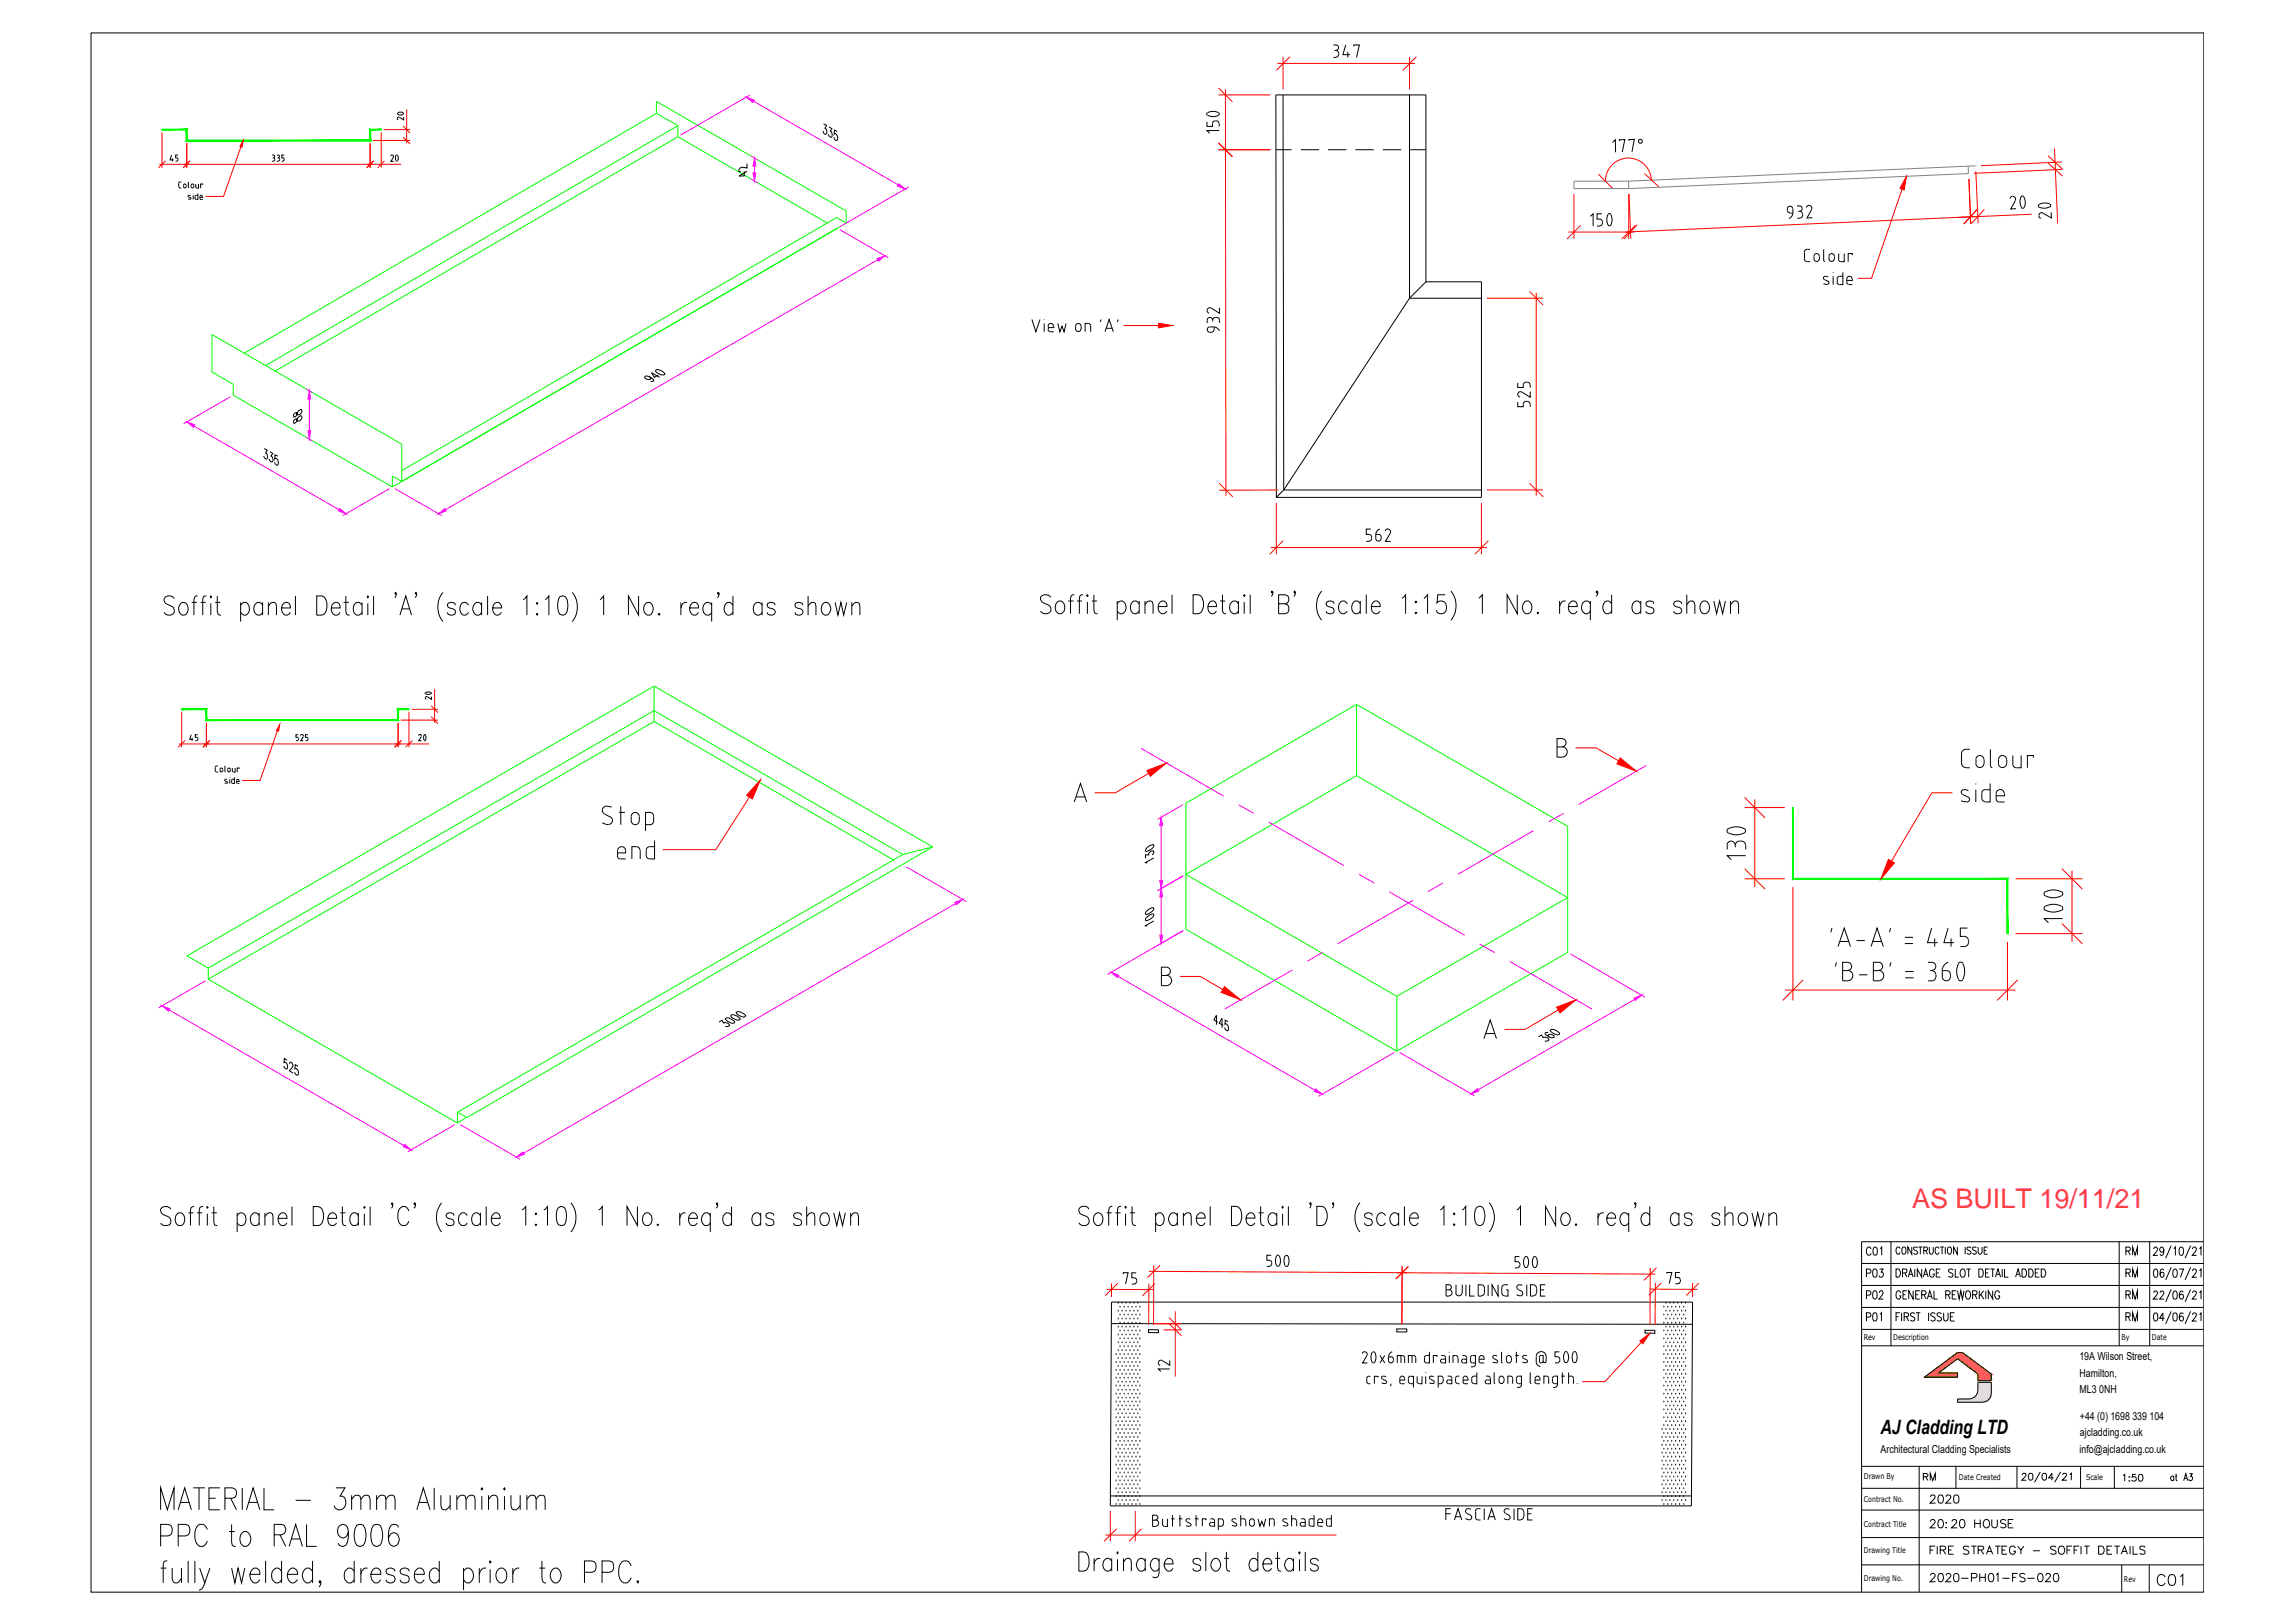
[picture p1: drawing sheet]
<svg xmlns="http://www.w3.org/2000/svg" width="420mm" height="297mm" viewBox="0 0 420 297" stroke-linecap="round" stroke-linejoin="round" font-family="sans-serif">
<defs><g id="words">
<text font-size="5.3" x="394.1" y="291.4">C01</text>
<text font-size="4.9" fill="#ff2755" x="350" y="221.1">AS BUILT 19/11/21</text>
<text font-size="4.9" x="388.4" y="231.1">RM</text>
<g font-size="4.4">
<text x="340.8" y="238.8">P02</text>
<text x="340.8" y="234.9">P03</text>
<text x="388.4" y="238.8">RM</text>
<text x="388.4" y="234.9">RM</text>
<text x="340.8" y="243.1">P01</text>
<text x="388.4" y="243.1">RM</text>
<text x="351.4" y="272.3">RM</text>
<text x="352.4" y="276.2">2020</text>
<text x="352.4" y="290.7">2020-PH01-FS-020</text>
</g>
<text font-size="3.6" x="344.3" y="262.4">AJ Cladding LTD</text>
<g font-size="2">
<text x="380.7" y="248.9">19A Wilson Street,</text>
<text x="380.7" y="251.9">Hamilton,</text>
<text x="380.7" y="255">ML3</text>
<text x="384.3" y="255">0NH</text>
<text x="380.8" y="259.8">+44 (0) 1698</text>
<text x="380.8" y="262.9">ajcladding.co.uk</text>
<text x="390.4" y="259.8">339</text>
<text x="393.5" y="259.8">104</text>
<text x="344.3" y="265.9">Architectural Cladding Specialists</text>
<text x="380.7" y="266">info@ajcladding.co.uk</text>
</g>
<g font-size="1.4">
<text x="341.2" y="245.3">Rev</text>
<text x="346.6" y="245.3">Description</text>
<text x="388.4" y="245.3">By</text>
<text x="394" y="245.3">Date</text>
<text x="341.2" y="270.7">Drawn By</text>
<text x="341.2" y="274.9">Contract No.</text>
<text x="358.6" y="270.9">Date Created</text>
<text x="381.9" y="270.9">Scale</text>
<text x="341.2" y="279.4">Contract Title</text>
<text x="341.2" y="284.3">Drawing Title</text>
<text x="341.2" y="289.3">Drawing No.</text>
<text x="388.8" y="289.4">Rev</text>
</g>
</g></defs>
<!-- layer: S-FLASHING -->
<g fill="none" stroke="#0f0" stroke-width=".18">
<path d="M120.2 20.8l-75.5 43.9M120.2 20.8l3.9 2.2M120.2 20.8v-2.2l34.7 20v2.2M124.1 23l-75.5 43.9M124.1 23v2M124.1 25l27.4 15.8M124.1 25l-73.7 42.9M154.9 40.8l-83.1 48.3M154.9 40.8l-1.7-1-79.6 46.3M38.8 61.2l34.8 20.1v6.8l-1.8-1v2l-29.1-16.8v-2l-3.9-2.2zM119.7 125.6l-85.5 49.3 3.9 2.3M119.7 125.6v6.5"/>
<path d="M119.7 132.1l43.9 25.3M119.7 132.1l-81.6 47.1M119.7 125.6l51.1 29.4M248.4 128.9l-31.3 18.1v23.1l38.6 22.3M248.4 128.9l38.6 22.3v23.1l-31.3 18.1M248.4 128.9v13.1M165.3 156.4l-45.6-26.3-81.6 47.1M165.3 156.4l-81.5 47.2M170.8 155l-85.3 49.5-1.7-.9M170.8 155l-5.5 1.4M248.4 142l-31.3 18 38.6 22.3M248.4 142l38.6 22.3-31.3 18"/>
<path d="M38.1 177.2v2M38.1 179.2l45.7 26.3M255.7 182.3v10.1M83.8 203.6v1.9M85.4 204.5l-1.6 1"/>
</g>
<!-- layer: Dimension -->
<g fill="none" stroke="#f0f" stroke-width=".18">
<path d="M137.3 17.4l-12.7 7.3M138 18.5l26.5 15.3M137.5 28.6l1.3 .7M137.5 32.8l1.3 .7M138.1 30.4v1.2M166.4 34.2l-12.7 7.3M153.8 42.1l8.8 5.1M160.7 47.6l-79.1 45.7M35.5 78l26.5 15.3M42.2 72.6l-8.6 5M56 71.2l1.2 .7M56.6 73v5.8"/>
<path d="M56 80l1.2 .7M71.3 89.4l-8.6 5M72.3 89.4l8.6 5M208.9 137l15.1 8.7M165.9 158.6l11 6.4M212.6 151.1v10M216.6 147.2l-4.7 2.8M226.8 147.3l2.7 1.6M232.3 150.5l13.7 7.9M280.7 152l-13.8 8M286.2 148.9l-2.7 1.5M301.4 140.1l-12.4 7.1"/>
<path d="M37.6 179.5l-8.6 5M174.9 165.4l-79 45.6M204.7 178.7l36 20.8M211.9 173l4.7-2.7-13.8 8M212.6 164.1v7.1M216.6 160.3l-4.7 2.7M236.6 177.5l-12.4 7.2M242.1 174.3l-2.7 1.6M248.8 160l2.8 1.6M254.3 163.2l13.8 8M258.7 164.8l-13.8 7.9M264.2 161.6l-2.8 1.6"/>
<path d="M270.9 172.8l2.7 1.5M276.4 176l15.1 8.7M287.5 174.6l13.7 7.9M31 184.8l43 24.9M255.3 192.6l-13.9 8M256.2 192.6l13.7 7.9M299.3 182.9l-28.7 16.5M83.3 205.8l-8.6 5M84.3 205.8l10.9 6.3"/>
</g>
<g fill="#f0f" stroke="#f0f" stroke-width=".18">
<path d="M62.2 93.1l1.2 .9-1.5-.5z"/>
<path d="M34.2 77.2l1.5 .5-.3 .5z"/>
<path d="M164.5 33.6l1.2 1-1.4-.5z"/>
<path d="M136.6 17.8l1.5 .5-.3 .5z"/>
<path d="M56.6 71.5l.3 1.5h-.5z"/>
<path d="M56.4 78.8h.5l-.3 1.6z"/>
<path d="M138.1 28.9l.3 1.5h-.5z"/>
<path d="M137.9 31.6h.5l-.3 1.5z"/>
<path d="M80.3 94l1.1-.9 .3 .4z"/>
<path d="M160.6 47.3l1.4-.5-1.2 1z"/>
<path d="M74.1 209.5l1.2 1-1.4-.6z"/>
<path d="M29.7 184.1l1.4 .5-.3 .5z"/>
<path d="M94.6 211.8l1.1-1 .3 .5z"/>
<path d="M174.8 165.2l1.5-.6-1.2 1z"/>
<path d="M269.3 200.2l1.2-1 .2 .5z"/>
<path d="M299.2 182.7l1.4-.6-1.2 1z"/>
<path d="M240.9 199.3l1.1 1-1.4-.6z"/>
<path d="M203.4 177.9l1.4 .6-.2 .4z"/>
<path d="M212.6 149.6l.2 1.5h-.5z"/>
<path d="M212.3 161.1h.5l-.2 1.5z"/>
<path d="M212.6 162.6l.2 1.5h-.5z"/>
<path d="M212.3 171.2h.5l-.2 1.4z"/>
</g>
<g fill="none" stroke="#000" stroke-width=".18">
<path d="M31.4 28.4l-.3 .9h.7M31.6 29v.5M32.2 29.5h.2M32.6 28.4h-.4v.5l.3 .1 .1 .1M32.6 29.2l-.3 .3M32.6 29.1v.2M49.8 29.5h.3M49.8 28.4h.3M49.9 28.9h.2M50 28.4l.3 .2-.3 .2M50 28.9l.3 .2M50.3 29.1l-.3 .4"/>
<path d="M50.7 28.4h.4v.4h-.2M50.7 29.5h.3M50.8 28.9l.3 .1 .1 .1M51.2 29.2l-.3 .3M51.2 29.1v.2M51.6 29.5h.2M51.8 28.9l.2 .2M52 29.2l-.2 .3M52 28.4h-.4v.5h.2M52.1 29.1v.2M71.8 28.4l.2 .1v.2M71.8 28.3l-.3 .2"/>
<path d="M72 28.8l-.4 .7h.5M72.5 28.4l-.1 .5 .1 .5M72.5 28.4h.3M72.5 29.4h.3M72.7 21.7l.2 .2M72.8 28.4l.1 .5-.1 .5M73.1 21.5h-.2l-.1 .2M73.8 20.7v.2M73.8 20.6a.67 .67 0 0 0-1 .2l.5 .3 .5-.2M73.9 21.4v.5l-.8-.4M136.3 31.3v.9h-1l1.5-.9M136.8 29.9v.8l-.8-.1a.55 .55 0 0 0-.5 .2 .55 .55 0 0 0-.1 .6h.2"/>
<path d="M150.8 22.7l.5 .3-.3 .5a.64 .64 0 0 1 .1 1.1l-.3-.3-.1-.3M151.8 23.2l.5 .4-.3 .4 .3 .4v.6h-.4l-.2-.4M153.3 24.1l-.5-.3-.1 .7 .1-.1a.8 .8 0 0 1 .4 1.3l-.3-.1-.3-.5M54 76.8a.52 .52 0 0 0-.2 .7l.5-.3a1.02 1.02 0 0 1 .9-1.1 .6 .6 0 0 1-.1 .7 .6 .6 0 0 1-.7 .1l-.1-.3zM54 75.6a.52 .52 0 0 0-.2 .7l.5-.2a1.02 1.02 0 0 1 .9-1.1 .6 .6 0 0 1-.1 .7 .6 .6 0 0 1-.7 .1l-.1-.3zM118.9 69l.3 .3a.73 .73 0 0 1-1.2-.3l.1-.2a1.7 1.7 0 0 1 1.6 .8l-.2 .2h-.4M120.2 67.7l.9 .2 .6 .5a1.21 1.21 0 0 1-1.7-.5zM120.5 68.6l-.7 .5-.5-.9 1.5 .9M48.4 82.1l.5 .3-.3 .5 .3 .3-.1 .8-.3-.1-.2-.4M49.4 82.6l.5 .4-.3 .5 .3 .3v.7h-.4l-.2-.5M50.9 83.5l-.5-.3-.1 .8 .1-.1a.84 .84 0 0 1 .4 1.2l-.4-.2-.1-.3M35 134.5l-.3 .8h.7"/>
<path d="M35.2 135.1v.5M35.8 135.6h.2M36 134.9l.2 .3M36.2 134.5h-.4v.4h.2M36.2 135.3l-.2 .2M36.3 135.2v.1M54.2 135.6h.2M54.6 134.5h-.4v.4l.4 .1v.2M54.6 135.3l-.2 .2M54.7 135.2v.1M55.3 134.4l-.3 .2M55.3 134.4l.2 .1v.3"/>
<path d="M55.5 134.8l-.4 .8h.4M55.9 135.6h.3M56.4 135.3l-.3 .2M56.4 134.5h-.5v.4l.4 .1 .1 .2M56.4 135.2v.1M76.6 134.6l.1-.1h.3l.1 .3M77.1 134.8l-.4 .8h.5M77.7 134.5h.2M77.7 135.5h.2M77.7 134.5l-.2 .5 .2 .5M77.8 127.7l.2 .3M77.9 134.5l.1 .5-.1 .5"/>
<path d="M77.9 126.7v.1a.67 .67 0 0 0 1.1 0l-.1-.1M77.9 126.8l.5-.2 .5 .2M78.2 127.5h-.2l-.1 .2M79 127.5v.5l-.7-.5M210 155.1l.3-.2a.72 .72 0 0 1 .9-.2 1.5 1.5 0 0 1-1.4 1.1l-.1-.2zM210.9 156.5l.2-.2 .1-.5a.64 .64 0 0 0-.9 .7l-.6-.1v.7M211.2 157l-1.5 .9 .3 .1M209.8 168l1.1-.7 .3 .1a1.54 1.54 0 0 1-1.4 1.1zM209.8 166.9l.5-.5 .6-.3 .3 .2a1.54 1.54 0 0 1-1.4 1.1zM211.2 168.5l-1.5 .9 .3 .1M52.6 194l-.5-.3-.1 .8a.7 .7 0 0 1 .7 .4 .7 .7 0 0 1-.2 .7l-.4-.2-.1-.3M53 194.7l.1-.3a.59 .59 0 0 1 .5 .4 .59 .59 0 0 1-.1 .6l-.5 .6 .7 .4"/>
<path d="M54.6 195.2l-.6-.3v.7a.7 .7 0 0 1 .7 .4 .7 .7 0 0 1-.2 .8l-.3-.1-.2-.5M131.6 187l.6-.3 .3 .6 .3-.2 .4 .2 .3 .3-.2 .2h-.5M132.9 186.4a1.41 1.41 0 0 1 1.6 .6l-.1 .2a1.41 1.41 0 0 1-1.6-.7zM133.9 185.7h.3l.7 .2 .6 .6a.94 .94 0 0 1-1.3-.1l-.4-.5zM134.8 185.2a1.48 1.48 0 0 1 1.7 .7l-.1 .1a1.41 1.41 0 0 1-1.6-.7zM223 187.1l-.8-.4 .5-.9v1.8M224 187.7l-.8-.4 .5-.9v1.7M224.8 187l-.5-.3v.7a.72 .72 0 0 1 .6 .5 .72 .72 0 0 1-.2 .8l-.3-.2-.2-.4M281.7 189.8l.5-.4 .3 .5 .4-.1 .6 .4 .1 .1-.3 .2h-.5M283.4 189h-.5v.3a1.41 1.41 0 0 0 1.6 .6l.1-.1a.73 .73 0 0 0-1.2-.3l.2 .3M283.9 188.5a1.41 1.41 0 0 1 1.6 .7v.1a1.48 1.48 0 0 1-1.7-.7z"/>
</g>
<!-- layer: S-FLASHING -->
<g fill="#0f0" stroke="#0f0" stroke-width=".18">
<path d="M29.7 23.6v.2l4.6-.2zM29.7 23.8l4.6-.2-.2 .2zM34.1 23.8l.2 1.8v-2zM34.1 23.8l.2 1.8-.2 .2zM34.3 25.6l-.2 .2 33.6-.2zM34.1 25.8l33.6-.2 .2 .2zM67.7 23.6v2l.2 .2zM67.7 23.6l.2 .2v2zM67.7 23.6l.2 .2 1.9-.2zM67.9 23.8l1.9-.2v.2z"/>
<path d="M33.3 129.7v.2l4.6-.2zM33.3 129.9l4.6-.2-.2 .2zM37.7 129.9l.2 1.8v-2zM37.7 129.9l.2 1.8-.2 .2zM37.7 131.9l35.1-.2h-34.9zM37.7 131.9l35.1-.2 .2 .2zM72.8 129.7v2l.2 .2zM72.8 129.7l.2 .2v2zM72.8 129.7l.2 .2 1.9-.2zM73 129.9l1.9-.2v.2z"/>
<path d="M328.2 147.8l.1 13v-13zM328.2 147.8l.1 13-.1 .2zM328.3 160.8l-.1 .2 39.4-.2zM328.2 161l39.4-.2-.2 .2zM367.6 160.8l-.2 .2 .2 9.9zM367.4 161l.2 9.9h-.2z"/>
</g>
<!-- layer: Dimension -->
<g fill="none" stroke="#f00" stroke-width=".18">
<path d="M29.2 30.1h39.1M29.7 24.2v6.5M34.2 26.2v4.5M67.3 30.1h6.1M67.8 26.2v4.5M68.3 25.7h6.8M69.8 24.2v6.5M70.3 23.7h4.8M74.5 20v6.2M32.8 136.2h40.5M33.3 130.3v6.5M37.8 132.3v4.5"/>
<path d="M72.4 136.2h6.2M72.9 132.3v4.5M73.3 131.8h6.9M74.9 130.3v6.5M75.4 129.8h4.8M79.6 126.1v6.2"/>
</g>
<!-- layer: 0 -->
<g fill="none" stroke="#f00" stroke-width=".18">
<path d="M223.1 16.1l2.5 2.5M233.9 11.6h25.2M234.9 10.4v6M236.2 10.4l-2.5 2.5M258 10.4v6M259.3 10.4l-2.5 2.5M30.3 29.4l-1.3 1.3M34.8 29.4l-1.2 1.3M44.1 26.9l-3.2 9.1h-3.3M68.4 29.4l-1.3 1.3M70.4 29.4l-1.2 1.3M73.8 25.1l1.3 1.2"/>
<path d="M73.8 23.1l1.3 1.3M223.1 26.1l2.5 2.6-2.5-2.5M292.6 31.9l2.6 2.5M301.1 31.8l2.6 2.4M361.9 38.4l-2.4 2.6M363.3 38.3l-2.4 2.7M374.9 28.5l2.7 2.4M375 29.9l2.6 2.3M272.2 54.6h10.3M280 53.4l2.5 2.5M281.2 53.6v37.1M289.4 41.2l-2.5 2.5"/>
<path d="M299.4 41.2l-2.5 2.5M299.7 41.1l-2.4 2.6M223.2 88.4l2.5 2.5M234.9 98.9l-2.5 2.5M272.2 89.7h10.3M272.5 98.9l-2.5 2.5M280 88.4l2.5 2.5M33.9 135.5l-1.3 1.3M38.4 135.5l-1.2 1.3M50.8 133.7l-3.2 9.1h-3.3M73.5 135.5l-1.3 1.3M75.5 135.5l-1.3 1.3"/>
<path d="M78.9 131.2l1.3 1.2M78.9 129.2l1.3 1.2M137.2 145.9l-6.2 9.6h-9.7M319.4 145.9l3.8 3.8M319.4 159l3.8 3.7M377.5 159l3.7 3.7M330.1 179.3l-3.7 3.8M369.4 179.3l-3.8 3.8M377.5 169l3.7 3.7M204.6 234.9l-2.3 2.2M211.4 234.9l-2.2 2.3M212.4 231.6l-2.3 2.2"/>
<path d="M257.8 231.8l-2.2 2.3M303.3 232l-2.3 2.3M304.2 234.8l-2.3 2.3M311 234.8l-2.3 2.3M214 241.1l2.3 2.3M214 242.2l2.3 2.3M204.4 279.8l-2.3 2.3M209 279.8l-2.3 2.3"/>
</g>
<g fill="#f00" stroke="#f00" stroke-width=".18">
<path d="M44.5 25.7l-.2 1.2-.4-.1z"/>
<path d="M139.2 142.7l-1.5 3.5-1-.6z"/>
<path d="M51.2 132.6l-.2 1.2-.4-.1z"/>
</g>
<g fill="none" stroke="#000" stroke-width=".18">
<path d="M244.1 8.2h.5a.49 .49 0 0 1 .5 .5 .49 .49 0 0 1-.5 .5M244.1 10.5h.5M244.3 9.2a.55 .55 0 0 1 .8 .5M245.1 10l-.3 .4-.2 .1M245.1 9.8v.2M246.4 8.2l-.5 1.8h1.2M246.7 9.5v1M247.8 8.5v-.3h1.1l-.5 2.3M32.7 34.1l.3 .3M32.7 33.6v.5M33 34.4h.2M33.2 33.3h-.4l-.1 .3"/>
<path d="M33.6 34.2l.2 .2 .3-.2M34.1 33.9l-.1-.2h-.3l-.1 .5M34.1 33.9v.3M34.5 34.3l.1 .1M34.5 33.3v1M34.9 36.2v.2h-.5M34.9 35.8h-.4v.2l.4 .2M35 34.2l.2 .2 .3-.2M35.4 35.4h.1M35.4 35.7v.8M35.5 33.9l-.1-.2h-.3l-.1 .5M35.5 33.9v.3"/>
<path d="M35.7 36l.1 .4 .1 .1M35.8 34.2l.3 .2M35.8 33.7v.5M35.9 35.7l-.2 .3M36 35.7h.2M36.2 35.4v1.1h-.2M36.4 33.7v.7h-.3M36.6 36l.2-.3 .3 .3M36.6 36.3l.2 .2h.3M36.6 36v.3M37.1 33.8v-.1h-.4v.7M37.1 36v.1h-.5"/>
<path d="M278.6 71.8a.5 .5 0 0 0-.7 .2 .5 .5 0 0 0 .3 .7M279.6 73.5h.3l.2 .4M279.6 69.9l.3 .1 .2 .4M279.6 73.5a.57 .57 0 0 0-.7 .4v.5h-1v-.8M279.6 69.9a.57 .57 0 0 0-.7 .5v.5h-1v-.8M280.1 71.7v1l-1.5-.9M280.1 70.5v.4M280.1 74v.4M39.7 141.3h.2M39.9 140.2h-.4l-.1 .3v.6l.3 .2M40.3 140.8l.2-.2 .3 .2M40.3 140.8l.1 .4h.3l.1-.2"/>
<path d="M40.8 140.8v.3M41.1 143.3l.4 .1M41.2 140.2v1l.1 .1M41.2 142.9l.4 .2M41.6 143.1v.1l-.1 .2M41.6 142.7h-.4v.2M41.7 140.8l.1 .4 .1 .1 .2-.1v-.4M41.7 140.8l.2-.2 .2 .2M42.1 142.3h.1M42.1 142.6v.8M42.5 140.6v.4l.3 .3M42.7 142.6h.2"/>
<path d="M42.9 142.3v1.1l-.4-.1-.1-.1 .1-.5 .1-.1M43 140.6v.7h-.2M43.5 143.4h.3M43.8 142.9l-.1-.2h-.3l-.1 .5 .2 .2M43.8 140.7v-.1h-.4v.7M43.8 142.9v.1h-.5M110.3 150.6l1.1 .3M110.7 149l1 .5M111 147.5a.74 .74 0 0 0-.7 .6 .74 .74 0 0 0 .4 .8M111 147.5l1 .2M111.7 149.5a.74 .74 0 0 1 .4 .8 .74 .74 0 0 1-.7 .6M113 156.6l.3 .5 1.2 .1"/>
<path d="M113.1 156.1h1.4a.78 .78 0 0 0-.5-1.1 .78 .78 0 0 0-.9 .7v.9M113.3 148.7h1.1M113.7 147.5v3.4M115.8 148.9a.74 .74 0 0 1 .8-.2 .74 .74 0 0 1 .4 .7v.8a.74 .74 0 0 1-.7 .7 .74 .74 0 0 1-.7-.7v-.8zM117.2 155.6a.66 .66 0 0 0-.7-.6h-.8v2.2M117.2 155.6v1.6M118.2 150.9h.8M118.3 156.5a.66 .66 0 0 0 .7 .7M119 155a.66 .66 0 0 0-.7 .6v1M119 155h.8M119 148.7a.66 .66 0 0 1 .7 .6v1M119 148.7h-.8v3.4"/>
<path d="M119.7 150.3a.66 .66 0 0 1-.7 .6M119.8 153.8v3.4h-.8M352.3 252.1l6.1-4.6h.9l5.3 4v1.2h-2.5v-1.2l-3.7-2.8-3.5 2.6h3.5v.8zM360.6 256h-2.2v.6h4.6M362.1 254.5a1.5 1.5 0 0 1-1.5 1.5M362.1 254.5v-1.5h2.5v2.1M364.5 255.1a1.5 1.5 0 0 1-1.5 1.5"/>
</g>
<!-- layer: Soffit -->
<g fill="none" stroke="#000" stroke-width=".18">
<path d="M233.6 17.4h27.5v34.2h10.1v39.4h-37.5zM234.9 17.4l.1 72.3h36.2M258 17.4v37.2h13.2M233.6 27.4h2.9M238.2 27.4h3.3M243.1 27.4h3.4M248.1 27.4h3.4M253.2 27.4h3.3M258.2 27.4h2.9M261.1 51.6l-3.1 3-23 35.1-1.3 1.3M203.5 238.3h106.4l-.2 37.3h-106.4zM205.6 233.2v-.3h.9l-.4 2.1"/>
<path d="M207.2 235h.5M208 233l-.8-.1v1h.7l.2 .4M208.1 234.3a.49 .49 0 0 1-.5 .7M231.9 231.8h.5M232.4 230.6l.2 .1 .2 .4M232.7 229.8l-.8-.1v.9h.5M232.8 231.1a.49 .49 0 0 1-.4 .6M233.7 229.8l.2-.1 .3 .1M233.7 229.8a1.72 1.72 0 0 0 .1 1.9l.4-.1M234.2 229.8a1.93 1.93 0 0 1 0 1.9M235.3 229.8a1.93 1.93 0 0 0 0 1.9M235.3 229.9l.3-.1a1.37 1.37 0 0 1-.1 2l-.2-.1"/>
<path d="M264.7 236.1h.6M265.3 237.2a.57 .57 0 0 0 .5-.6 .57 .57 0 0 0-.5-.6 .44 .44 0 0 0 .4-.4 .44 .44 0 0 0-.4-.5h-.6v2.1h.6M266.5 236.6a.57 .57 0 0 0 .6 .6 .57 .57 0 0 0 .6-.6M266.6 235.1v1.5M267.7 235.1v1.5M268.4 235.1v2.1M269.1 235.1v2.1h.8M271.2 235.1a.61 .61 0 0 1 .6 .6v.9M271.2 235.1h-.6v2.1h.6M271.8 236.6a.61 .61 0 0 1-.6 .6M272.4 235.1v2.1M274.3 235.1v2.1l-1.1-2.1v2.1"/>
<path d="M274.9 236.6l.3 .5 .3 .1M275.7 236.1h.4v1.1h-.6M276.1 235.1h-.6l-.5 .3-.1 1.2M277.4 232h.4M277.7 236.9l.6 .3M277.9 236l.7 .3M278.1 235.1l.6 .1M278.1 235.1a.44 .44 0 0 0-.4 .4 .44 .44 0 0 0 .2 .5M278.2 230h-.8v.9l.6 .1 .2 .3M278.2 231.6l-.2 .3-.2 .1M278.3 231.4v.2M278.5 236.3a.44 .44 0 0 1 .3 .5 .44 .44 0 0 1-.4 .4"/>
<path d="M279.2 230.1a1.93 1.93 0 0 0-.1 1.8M279.2 231.9l.2 .1 .2-.1M279.2 230.1l.2-.1 .2 .1a1.89 1.89 0 0 1 0 1.8M279.5 235.1v2.1M280.7 235.1a.61 .61 0 0 1 .6 .6M280.7 235.1h-.5v2.1h.5M281.2 230.1l-.2-.1a1.49 1.49 0 0 0-.2 2h.2a1.27 1.27 0 0 0 .2-1.9M281.3 236.6a.61 .61 0 0 1-.6 .6M281.3 235.8v.8M282 236.1h.7M282.9 235.1h-.9v2.1h.9M305.2 233.1v-.2h.9l-.5 2"/>
<path d="M306.7 234.9l.5 .1M307.2 233.8h.2l.2 .4M307.5 232.9h-.8v.9h.5M307.6 234.5l-.2 .4h-.2M307.7 234.2v.3M203.5 242.2l106.3 .2M210.3 243.3l1.8 .1v.5h-1.8zM212 249.4l.4 .5M212.8 249h-.5l-.2 .4M214.2 250.5h-2.1l.4 .5M214.2 249v.9l-1.4-.9M249.9 247.4l.3 .2v.5"/>
<path d="M249.9 247.4l-.5 .3M250.2 252.8a.49 .49 0 0 0 .7 .5M250.3 248.1l-.8 1.3h.8M250.6 251.9l-.3 .2-.1 .8M250.6 251.9h.3M251.2 247.5a1.93 1.93 0 0 0 0 1.8M251.2 247.5l.3-.1 .2 .1M251.2 249.3l.3 .1 .2-.1M251.7 247.5a1.93 1.93 0 0 1 0 1.8M252.3 252.1v-.2h-.7v1.4M252.6 248.1l.9 1.3M252.9 253.1l.7 .1"/>
<path d="M253.1 252.4l.6 .3M253.5 248.1l-.9 1.3M253.7 252.7l.2 .3-.3 .2M253.8 252l-.8-.1-.1 .3 .2 .2M254.2 249a.44 .44 0 0 0 .4 .4 .44 .44 0 0 0 .5-.4M254.6 248.3a.4 .4 0 0 1 .5 .5M254.7 248.3h-.5v.7M254.7 253.3l-.1 .4M254.9 247.4a1.04 1.04 0 0 0-.7 .9M255.1 248.8v.2M255.7 243.2h1.8v.6h-1.8zM256.2 252.9l.1 .2 .3 .2"/>
<path d="M256.3 252.3a.44 .44 0 0 1 .4-.4 .44 .44 0 0 1 .5 .4M256.3 252.3v.6M256.5 248.1v1.3M256.6 253.3h.6M257.2 248.5l-.1-.2-.3-.2h-1v1.3M257.2 252.3v.3h-.9M257.2 248.5v.9M258.2 251.9h-.2a.99 .99 0 0 0-.1 1.1l.3 .2M258.3 251.9h.5v2M258.3 253.3h.5M258.5 248.1v1.3M258.8 248.1h.2l.2 .4"/>
<path d="M258.8 248.1h-1v1.3M259.2 248.5v.9M259.4 252.8l.2 .4h.2M259.4 251.9v.9M260.3 251.9v1.4h-.5M260.8 249v.2l.4 .2M260.8 248.5v.6M261 251.2v.1M261 251.9v1.4M261.2 248.1l-.4 .2v.2M261.2 248.1h.5M261.7 247.4v2h-.5"/>
<path d="M261.7 253.1l.6 .1M261.9 252.4l.7 .4v.2l-.3 .2M262.5 252l-.7-.1-.1 .3 .1 .2M263.1 248.3v-.2h-.7v1.3M263.3 253.3h.5M263.8 251.9h.2l.2 .4M263.8 251.9h-.5v2M263.8 248.1h.7l.2 .4M264.1 248.8h.6M264.2 252.8l-.2 .4h-.2M264.2 252.3v.5M264.7 248.5v.9h-.6a.36 .36 0 0 1-.4-.3 .36 .36 0 0 1 .4-.4"/>
<path d="M265 251.9h.6l.2 .4v1h-.6a.36 .36 0 0 1-.3-.4 .36 .36 0 0 1 .3-.4l.6 .1M265.3 247.4v.1M265.3 248.1v1.3M266.9 248.5l-.2-.4h-.7v1.3M266.9 253.3h.3M266.9 248.5v.9M267.2 251.9h-.5a.94 .94 0 0 0 0 1.3h.2M267.7 248.1h.6l.2 .4M267.8 252.9l.2 .3 .8 .1M267.8 252.3a.44 .44 0 0 1 .5-.4 .44 .44 0 0 1 .4 .4M267.9 252.3v.6M267.9 248.7a.36 .36 0 0 0-.3 .4 .36 .36 0 0 0 .3 .3"/>
<path d="M268 248.8h.5M268.5 248.5v.9h-.5M268.8 252.3v.3h-.9M269.2 249v.2l.4 .2M269.2 248.5v.6M269.3 250.2h.4M269.6 248.1l-.4 .2v.2M269.6 248.1h.5v1.6M269.6 249.4h.5M270.1 249.7l-.2 .4h-.2M270.4 251.2v2.1h-.5M270.4 251.9h-.8a.94 .94 0 0 0 0 1.3h.2"/>
<path d="M270.7 249.1l.2 .3h.2M270.8 248.5a.44 .44 0 0 1 .4-.4 .44 .44 0 0 1 .5 .4M270.8 248.6v.5M271.1 249.4h.6M271.7 248.6v.2h-.9M272.1 251.9h.3M272.3 252.5a.36 .36 0 0 0-.4 .4 .36 .36 0 0 0 .4 .4M272.3 252.6h.6M272.4 251.9h.2l.2 .4M272.9 252.3v1h-.6M273.3 249.3l.6 .1M273.5 253l.2 .2"/>
<path d="M273.5 251.2v1.8M274 248.9l.2 .3-.3 .2M274.1 248.2l-.2-.1a.35 .35 0 0 0-.5 0 .35 .35 0 0 0 0 .5l.7 .3M274.4 252.3a.44 .44 0 0 1 .5-.4 .44 .44 0 0 1 .4 .4M274.4 252.3v.5a.44 .44 0 0 0 .5 .4 .44 .44 0 0 0 .4-.4M274.9 249.2l.2 .2M274.9 247.4v1.8M275.4 252.3v.5M275.8 248.5a.44 .44 0 0 1 .4-.4 .44 .44 0 0 1 .5 .4M275.8 249a.44 .44 0 0 0 .4 .4 .44 .44 0 0 0 .5-.4M275.8 248.6v.4M276 253.3v-1.4h.5l.4 .2v1.2"/>
<path d="M276.7 248.6v.4M277.4 248.1h.7M277.6 247.4v2M277.7 253.9h.5M278 251.9h-.2a.99 .99 0 0 0-.1 1.1l.3 .2M278 251.9h.5v1.6M278 253.3h.5M278.5 253.5l-.2 .3-.2 .1M279 248l.5 .2M279 248.1h-.1l-.1 .4 .7 .4 .1 .3a.61 .61 0 0 1-.9 .1M280.1 253l.2 .2M280.1 251.2v1.8"/>
<path d="M281 252.9v.2l.4 .2M281 252.3a.44 .44 0 0 1 .5-.4 .44 .44 0 0 1 .4 .4M281 252.3v.6M281.4 253.3h.5M281.8 248.4l.2-.3h.5v1M281.8 249.1a.36 .36 0 0 0 .4 .3 .36 .36 0 0 0 .3-.3M281.8 248.4v.7M281.9 252.3v.3h-.9M282.5 249.1a.28 .28 0 0 0 .3 .3 .28 .28 0 0 0 .3-.3M283.1 249.1v-.8a.91 .91 0 0 0-1-.9 .91 .91 0 0 0-.9 .9v1a.78 .78 0 0 0 .8 .8M283.1 251.9l.4 .2v1.2M283.2 251.9h-.6v1.4"/>
<path d="M284.3 253.9h.4M284.6 253.2l-.3-.2a.99 .99 0 0 1 .1-1.1h.7v1.6M284.6 253.3h.5M284.7 249.4h.4M285.1 253.5l-.2 .3-.2 .1M285.5 247.4h-.8v.9h.4a.51 .51 0 0 1 .5 .7M285.6 249l-.3 .3-.2 .1M285.8 251.9h.7M286 251.2v2.1M286.6 247.4h.2a1.37 1.37 0 0 1-.1 2l-.2-.1a1.81 1.81 0 0 1 .1-1.9zM287.2 251.9h.5M287.2 251.2v2.1"/>
<path d="M287.7 251.9l.3 .2 .1 1.2M288 247.5a1.93 1.93 0 0 0 0 1.8M288.1 247.5l.2-.1 .2 .1a1.75 1.75 0 0 1-.1 1.9l-.3-.1M288.7 253.1v.2M301.1 243.5h1.9v.5h-1.9zM203.3 273.8h106.4M211 278.2h.6M211.5 277.3a.44 .44 0 0 1 .5 .4 .44 .44 0 0 1-.5 .5 .57 .57 0 0 1 .6 .6 .57 .57 0 0 1-.6 .5M211.6 277.3h-.6v2.1h.6M212.8 278.9l.2 .4h.2M212.8 278v.9M213.7 278v1.4h-.5"/>
<path d="M214.4 278h.7M214.7 277.3v2.1M215.8 278h.7M216 277.3v2.1M217.9 278h-.2a.35 .35 0 0 0-.4 0 .35 .35 0 0 0 0 .5l.6 .3 .1 .3a.61 .61 0 0 1-.9 .1M218.7 278h.7M219 277.3v2M220.8 278.2v-.2h-.7v1.3M221.6 278h.6l.2 .4M221.8 278.7h.6M222.4 278.4v.9h-.6a.36 .36 0 0 1-.4-.3 .36 .36 0 0 1 .4-.4M224 278.4l-.2-.4h-.8v2"/>
<path d="M224 278.9l-.2 .4h-.8M224 278.4v.5M225.5 279.2l.7 .1M226.3 278h-.1a.35 .35 0 0 0-.5 0 .35 .35 0 0 0 0 .5l.7 .4v.2l-.2 .2M227.1 278h.7l.2 .3M227.1 277.3v2M228.1 278.4v.9M228.8 278.4v.5M228.8 278.4a.44 .44 0 0 1 .4-.4 .44 .44 0 0 1 .4 .4M228.8 278.9a.44 .44 0 0 0 .4 .4 .44 .44 0 0 0 .4-.4M229.6 278.4v.5M230.3 278l.4 1.3 .3-.9 .4 .9 .3-1.3"/>
<path d="M232.9 277.9l.2 .1 .2 .3M232.9 278h-.5v1.3M233.3 278.4v.9M234.9 279.2l.6 .1M235 278.5l.7 .3M235.1 277.9l.5 .1M235.1 278l-.2 .2 .1 .3M235.6 278.8l.2 .3-.3 .2M236.5 278h.6l.2 .3M236.5 277.3v2M237.4 278.4v.9M238.2 278h.4"/>
<path d="M238.4 278.6a.36 .36 0 0 0-.4 .4 .36 .36 0 0 0 .4 .3M238.4 278.7h.6M238.6 277.9l.2 .1 .2 .3M239 278.4v.9h-.6M239.7 278.4v.5M240.6 277.3v2h-.8l-.2-.4M240.6 278h-.8l-.2 .3M241.2 279l.2 .3h.8M241.2 278.4a.44 .44 0 0 1 .5-.4 .44 .44 0 0 1 .4 .4M241.2 278.4v.6M242.2 278.4v.3h-1M242.9 278.4v.5"/>
<path d="M243.7 277.3v2h-.7l-.2-.4M243.7 278h-.7l-.2 .3M264.7 277h.9M265.6 276.1h-.9v2.1M266.3 278.2l.6-2.1 .7 2.1M266.5 277.6h.9M268.5 277l.7 .3a.5 .5 0 0 1 .1 .8 .5 .5 0 0 1-.8-.1l-.2-.1M269.3 276.2a.56 .56 0 0 0-.7-.1 .56 .56 0 0 0-.2 .7l.1 .2M270.1 277.7l.1 .2 .4 .3M270.2 276.6v1.1M270.6 276.1h-.2l-.3 .5M270.7 278.2h.3"/>
<path d="M270.7 276.1h.3M271.7 276.1v2.1M272.4 278.2l.7-2.1 .7 2.1M272.6 277.6h1M275.6 277l.7 .3M275.8 276.1l.5 .1M275.8 276.1a.44 .44 0 0 0-.4 .4 .44 .44 0 0 0 .2 .5M276.2 277.3a.5 .5 0 0 1 .1 .8 .5 .5 0 0 1-.8-.1l-.2-.1M277.2 276.1v2.1M279 277.5a.61 .61 0 0 1-.7 .6M279 276.7a.61 .61 0 0 0-.7-.6h-.4v2.1h.5M279 276.7v.9"/>
<path d="M279.7 277h.7M280.6 276.1h-.9v2.1h.9"/>
</g>
<!-- layer: Soffit dims -->
<g fill="none" stroke="#f00" stroke-width=".18">
<path d="M223.1 17.4h9.5M224.4 16.4v12M223.1 27.4h9.5M224.4 26.4v64.3M288.1 35.5v8.2M298.2 35.5v8.2M298.2 35.5l.4 8.2M302.3 33a4.2 4.2 0 0 0-4.3-4.1 4.2 4.2 0 0 0-4.1 4.2M348.2 34.6l-5.6 16.3h-2.5M360.5 32.7l.3 8.3M361.7 39.6l-64.2 2.9M361.7 31.3l.4 9.6"/>
<path d="M371.9 39.2l-13.6 .6M376.1 27.2l.6 13.7M377.5 29.6l-14.8 .7M377.6 31l-16.2 .7M205.7 59.6h6.4M287.1 42.5h12.1M233.7 92v9.4M234 89.7h-10.8M271.2 92v9.4M232.6 100.2h39.6"/>
</g>
<g fill="none" stroke="#000" stroke-width=".18">
<path d="M221.1 20.6l-.2 .3 .2 .2M221.1 20.6a2.1 2.1 0 0 1 2 0M222.5 22.1l-.5 .3v.7h-1v-.8M222.5 22.2h.2M222.7 22.1l.4 .3 .1 .2M223.1 20.6l.1 .3a1.55 1.55 0 0 1-2.1 .2M223.2 23.9h-2.2l.5 .5M223.2 22.6v.5M291.2 39.6l.5-.5v2.3M293.3 39.1h-.9v1h.5a.62 .62 0 0 1 .5 .8M294.4 39.2l.2-.1 .3 .1a2.01 2.01 0 0 1-.1 2.1l-.4-.1M294.4 39.2a2.1 2.1 0 0 0 0 2"/>
<path d="M295.2 26.1l.5-.5 .1 2.3M296.5 25.8l-.1-.2 1.1-.1-.5 2.3M298.2 25.8v-.3h1l-.4 2.3M327.2 38.5l.3 .4 .2 .1M327.8 39h.4M328.2 38.2a.53 .53 0 0 0-.7-.4 .53 .53 0 0 0-.3 .7M328.2 38.2a1.47 1.47 0 0 1-.7 1.8M329 37.7h.4a.49 .49 0 0 1 .5 .5 .49 .49 0 0 1-.4 .5l.4 .2 .1 .2M329 39.9h.6M329.5 38.7h-.2M330 39.4l-.2 .4-.2 .1M330 39.2v.2"/>
<path d="M331.2 37.6l.4 .2v.5M331.2 37.6l-.4 .2-.1 .2M331.7 38.3l-.9 1.6 1-.1M368.5 35.9l-.4 .2-.1 .2M368.5 36l.4 .2v.5M369 36.7l-.9 1.5h1M370 36a2.1 2.1 0 0 0 .1 2M370.5 36a2.1 2.1 0 0 1 .1 2M370.5 36l-.3-.1-.2 .1M370.6 38l-.3 .1-.2-.1M373.2 39.5l.2 .4 .2 .1M375.3 37.3a1.98 1.98 0 0 0-2.1 .2l.1 .4"/>
<path d="M375.3 37.4l.1 .2-.1 .3M375.3 37.8a2.1 2.1 0 0 1-2 .1M375.5 38.9l.1 1-1.8-1-.4 .2-.1 .3M188.9 58.5l.7 2.2 .8-2.2M191.2 58.5v.1M191.2 59.2v1.5M191.9 59.7a.49 .49 0 0 1 .5-.5 .49 .49 0 0 1 .5 .5M191.9 59.7v.6M192.9 59.7v.3h-1M193.7 59.2l.3 1.5 .4-1 .4 1 .4-1.5M197.9 59.7a.49 .49 0 0 0-.5-.5 .49 .49 0 0 0-.5 .5v.5M197.9 59.7v.5"/>
<path d="M199.7 59.6l-.2-.3-.8-.1v1.5M199.7 59.7v1M201.6 58.5l-.1 .4M204.7 58.5l-.1 .4M221 56.8l.1 .4 .3 .1M221.5 59.8a.49 .49 0 0 0-.5 .5 .49 .49 0 0 0 .5 .5M221.5 59.8h.7M222 58.6a.49 .49 0 0 0-.5-.5 .49 .49 0 0 0-.5 .5v.5M222.2 59.8a1.12 1.12 0 0 1 1 .8M222.3 59.8v.5M222.8 58.1l.4 .2 .1 .8M222.8 58.1a.6 .6 0 0 0-.6 .1 .6 .6 0 0 0-.2 .7"/>
<path d="M223.3 56.3v1l-1.7-1-.5 .2-.1 .3M292.4 41.4h.5M293.4 40.8l-.3 .5h-.2M330.3 47.3l.3 .5 .3 .1M330.4 46.2v1.1M330.9 45.6l-.5 .3-.1 .3M330.9 47.9h.5M330.9 45.6h.5M333.1 46.9a.49 .49 0 0 0-.5-.5 .49 .49 0 0 0-.5 .5v.5a.49 .49 0 0 0 .5 .5 .49 .49 0 0 0 .5-.5M333.1 46.9v.5M333.9 47.6l.2 .3M333.9 45.6v2"/>
<path d="M334.7 51.4l.1 .3-.1 .3-.9-.1M334.7 50.7l-.7-.1-.2 .3 .2 .3 .7 .3M335.6 49.8v.2M335.6 50.6v1.5M335.8 46.9a.49 .49 0 0 0-.5-.5 .49 .49 0 0 0-.5 .5v.5a.49 .49 0 0 0 .5 .5 .49 .49 0 0 0 .5-.5M335.9 46.9v.5M336.4 51v.7M336.6 46.4v1.1M337.4 49.8v2.3l-.9-.1-.2-.4M337.4 50.6h-.9l-.2 .4M337.6 46.4v1.5l-.8-.1-.2-.4M338.1 51.7l.2 .3h.2"/>
<path d="M338.1 51a.49 .49 0 0 1 .5-.4 .49 .49 0 0 1 .5 .4M338.1 51.1v.6M338.5 52.1h.6M339.1 46.7v-.3h-.7v1.5M339.1 51.1v.2h-1M191.9 60.3l.2 .3 .1 .1M192.3 60.7h.6M196.9 60.2a.49 .49 0 0 0 .5 .5 .49 .49 0 0 0 .5-.5M202.3 60.7l.8-2.2 .7 2.2M202.5 60.1h1.1M222.2 60.3a.61 .61 0 0 1-.7 .5M250.1 99.1h.5"/>
<path d="M251 96.8h-.9v1h.5a.57 .57 0 0 1 .5 .8M251.1 98.5l-.2 .5h-.3M251.9 98.5a.49 .49 0 0 0 .5 .5 .49 .49 0 0 0 .4-.5M251.9 97.8v.8M251.9 97.8h.5M252.3 97.8a.44 .44 0 0 1 .5 .5M252.6 96.8a1.12 1.12 0 0 0-.7 1M252.9 98.3v.3M254.1 96.8l.3 .1 .2 .5-1 1.7h1M254.1 96.8l-.4 .2-.1 .2"/>
<circle cx="300.3" cy="25.9" r=".36"/>
</g>
<!-- layer: SA-GENIUS PANELS -->
<path d="M298.1 33.2l.1 1.3M360.3 30.4l-62.2 2.8h-10v1.3h10.1M360.3 30.4l.1 1.4-62.2 2.7M361.7 30.4h-1.4" fill="none" stroke="#808080" stroke-width=".18"/>
<!-- layer: Soffit dims -->
<g fill="#f00" stroke="#f00" stroke-width=".18">
<path d="M212.1 59.2l2.5 .4-2.5 .4z"/>
<path d="M349 32.3l-.4 2.5-.8-.3z"/>
</g>
<!-- layer: S-FLASHING -->
<g fill="#f00" stroke="#f00" stroke-width=".18">
<path d="M210 141l3.5-1.3-2.9 2.4z"/>
<path d="M285 184.3l3.5-1.3-2.9 2.4z"/>
<path d="M224.2 180.6l2.9 2.4-3.6-1.4z"/>
<path d="M296.6 138.7l3 2.5-3.6-1.4z"/>
<path d="M345.7 157.3l1.1 .6-2.4 2.9z"/>
</g>
<g fill="none" stroke="#f00" stroke-width=".18">
<path d="M288.4 136.9h3.8l4.1 2.3M210.3 141.5l-6.1 3.6h-3.8M319.4 147.8h7.4M321.3 146.3v16.1M357.4 145.1h-3.7l-7.4 12.5M379.3 159.4v13M216 178.7h3.7l4.2 2.4M319.4 160.8h7.4M328.2 162.4v20.7M367.5 172.4v10.7M369 160.8h12.2M369 170.9h12.2"/>
<path d="M285.3 184.8l-6.1 3.6h-3.8M326.8 181.2h42.2"/>
</g>
<g fill="none" stroke="#000" stroke-width=".18">
<path d="M285.1 136.7h.9M286 135.2a.74 .74 0 0 1 .7 .7 .74 .74 0 0 1-.7 .8 .95 .95 0 0 1 .9 .9 .95 .95 0 0 1-.9 1M286 135.2h-.9v3.4h.9M359.1 138v1.7M359.1 139.7a.83 .83 0 0 0 .8 .8M360.6 137.1h-.7a.83 .83 0 0 0-.8 .9M361.7 139a.74 .74 0 0 1 .8-.7 .74 .74 0 0 1 .7 .7M361.7 139.7a.74 .74 0 0 0 .8 .8 .74 .74 0 0 0 .7-.8M361.8 139v.8M363.2 139v.8M364.4 137.1v3M365.9 139a.74 .74 0 0 1 .7-.7 .74 .74 0 0 1 .8 .7"/>
<path d="M365.9 139.7a.74 .74 0 0 0 .7 .8 .74 .74 0 0 0 .8-.8M365.9 139v.8M367.4 139v.8M368.5 138.3v1.6a.66 .66 0 0 0 .7 .6h.8v-2.2M372.3 138.7v-.4h-1.1v2.2M196.7 146.8l1.1-3.4 1.2 3.4M197 145.9h1.6M316.2 154.7a.74 .74 0 0 1 .7-.8 .74 .74 0 0 1 .8 .8M316.2 154.7v.8M316.4 151.7l-.2 .4 .2 .3M316.4 152.4a3.2 3.2 0 0 0 3 0M316.4 151.7a2.73 2.73 0 0 1 3.1 .2l-.1 .5"/>
<path d="M319.6 154.7a.95 .95 0 0 0-1.2-.8 .95 .95 0 0 0-.7 1.2M319.6 156.6h-3.4l.7 .7M319.6 154.7v.8M359 146.5l1.1 .2M359.3 145.4l1 .5M359.5 144.5a.44 .44 0 0 0-.4 .4 .44 .44 0 0 0 .2 .5M359.5 144.5l.9 .2M359.9 140.5h.7M360.3 145.9a.49 .49 0 0 1 .3 .5 .49 .49 0 0 1-.5 .4M361.7 143.4v.2M361.7 144.5v2.3M362.8 145.2v.9a.66 .66 0 0 0 .7 .6"/>
<path d="M363.5 144.5a.66 .66 0 0 0-.7 .7M363.5 144.5h.8M364.3 143.4v3.4h-.8M364.4 140.1l.2 .3 .2 .1M365.4 145.3l.1 1.2 .5 .3M365.4 145.2a.74 .74 0 0 1 .8-.7 .74 .74 0 0 1 .7 .7M366 146.8h1M367 145.3v.3h-1.6M212.6 177h.9a.74 .74 0 0 1 .8 .8 .74 .74 0 0 1-.8 .7 .95 .95 0 0 1 1 .9 .95 .95 0 0 1-1 1h-.9zM212.6 178.5h1M335.4 169.9l-.2 .7M336.2 176.1l-.2 .8"/>
<path d="M336.5 173.2l1.1-3.3 1.2 3.3M336.8 172.3h1.6M337.3 177.6h1M338.3 176.1a.74 .74 0 0 1 .7 .8 .74 .74 0 0 1-.7 .7 .95 .95 0 0 1 .9 1 .95 .95 0 0 1-.9 .9M338.3 176.1h-1v3.4h1M339.9 172.1h1.5M340.3 178.4h1.6M342.5 173.2l1.1-3.3 1.2 3.3M342.8 172.3h1.7M343 177.6h.9M343.9 176.1a.74 .74 0 0 1 .8 .8 .74 .74 0 0 1-.8 .7 .95 .95 0 0 1 1 1 .95 .95 0 0 1-1 .9M343.9 176.1h-.9v3.4h.9"/>
<path d="M346.1 169.9l-.2 .7M346.2 176.1l-.2 .8M348.7 172.7h1.6M348.7 171.5h1.6M348.8 179h1.5M348.8 177.8h1.5M353 179.5h.7M353 176.1h.7M353.3 177.6h.4M353.6 169.9l-.7 2.6h1.8M353.7 176.1a.74 .74 0 0 1 .7 .8 .74 .74 0 0 1-.7 .7M353.7 177.6a.74 .74 0 0 1 .7 .8"/>
<path d="M354.2 171.8v1.4M354.4 178.8a.74 .74 0 0 1-.7 .7M354.4 178.4v.4M356.3 177.7l.6 .1 .2 .6M356.3 177.6h-.7v1.2a.78 .78 0 0 0 .9 .7 .78 .78 0 0 0 .6-1.1M356.6 169.9l-.7 2.6h1.8M356.7 176.1a1.71 1.71 0 0 0-1.2 1.5M357.2 171.8v1.4M358.6 176.3l.4-.2 .3 .2M358.6 179.3l.4 .2 .3-.2M358.6 176.3a3.2 3.2 0 0 0 0 3M358.9 173.2h.7"/>
<path d="M359.3 176.3a3.2 3.2 0 0 1 0 3M359.6 171.4a.74 .74 0 0 1 .8 .7M360.2 169.9h-1.3v1.5h.7M360.4 172.5a.74 .74 0 0 1-.8 .7M360.4 172.1v.4M374.4 165.8l-.2 .4 .2 .4M374.4 163.2l-.2 .4 .2 .4M374.4 166.6a3.2 3.2 0 0 0 3 0M374.4 165.9a3.2 3.2 0 0 1 3 0M374.4 163.9a3.2 3.2 0 0 0 3 0M374.4 163.2a3.2 3.2 0 0 1 3 0M377.4 165.8l.2 .4-.2 .4"/>
<path d="M377.4 163.2l.2 .4-.2 .4M377.6 168.1h-3.3l.7 .8M271.7 190.1l1.1-3.4 1.2 3.4M272 189.2h1.6"/>
</g>
<!-- layer: top hat -->
<g fill="none" stroke="#000" stroke-width=".18">
<path d="M204.7 238.5h.1M204.7 240h.1M205 239.2h.1M205.4 238.5h.1M205.4 240h.1M205.8 239.2h.1M206.1 238.5h.1M206.1 240h.1M206.5 239.2h.1M206.9 238.5h.1M206.9 240h.1M207.2 239.2h.1"/>
<path d="M207.6 238.5h.1M207.6 240h.1M208 239.2h.1M208.3 238.5h.1M208.3 240h.1M208.7 239.2h.1M304.6 239.2h.1M305 238.5h.1M305 240h.1M305.3 239.2h.1M305.7 238.5h.1M305.7 240h.1"/>
<path d="M306.1 239.2h.1M306.4 238.5h.1M306.4 240h.1M306.8 239.2h.1M307.2 238.5h.1M307.2 240h.1M307.5 239.2h.1M307.9 238.5h.1M307.9 240h.1M308.3 239.2h.1M308.6 238.5h.1M308.6 240h.1"/>
<path d="M204.3 247.9h.1M204.3 249.4h.1M204.3 250.8h.1M204.3 252.2h.1M204.3 253.7h.1M204.3 255.2h.1M204.3 256.6h.1M204.3 258h.1M204.3 259.5h.1M204.7 241.4h.1M204.7 242.9h.1M204.7 244.3h.1"/>
<path d="M204.7 245.8h.1M204.7 247.2h.1M204.7 248.6h.1M204.7 250.1h.1M204.7 251.5h.1M204.7 253h.1M204.7 254.4h.1M204.7 255.9h.1M204.7 257.3h.1M204.7 258.8h.1M205 240.7h.1M205 242.2h.1"/>
<path d="M205 243.6h.1M205 245h.1M205 246.5h.1M205 247.9h.1M205 249.4h.1M205 250.8h.1M205 252.2h.1M205 253.7h.1M205 255.2h.1M205 256.6h.1M205 258h.1M205 259.5h.1"/>
<path d="M205.4 241.4h.1M205.4 242.9h.1M205.4 244.3h.1M205.4 245.8h.1M205.4 247.2h.1M205.4 248.6h.1M205.4 250.1h.1M205.4 251.5h.1M205.4 253h.1M205.4 254.4h.1M205.4 255.9h.1M205.4 257.3h.1"/>
<path d="M205.4 258.8h.1M205.8 240.7h.1M205.8 242.2h.1M205.8 243.6h.1M205.8 245h.1M205.8 246.5h.1M205.8 247.9h.1M205.8 249.4h.1M205.8 250.8h.1M205.8 252.2h.1M205.8 253.7h.1M205.8 255.2h.1"/>
<path d="M205.8 256.6h.1M205.8 258h.1M205.8 259.5h.1M206.1 241.4h.1M206.1 242.9h.1M206.1 244.3h.1M206.1 245.8h.1M206.1 247.2h.1M206.1 248.6h.1M206.1 250.1h.1M206.1 251.5h.1M206.1 253h.1"/>
<path d="M206.1 254.4h.1M206.1 255.9h.1M206.1 257.3h.1M206.1 258.8h.1M206.5 240.7h.1M206.5 242.2h.1M206.5 243.6h.1M206.5 245h.1M206.5 246.5h.1M206.5 247.9h.1M206.5 249.4h.1M206.5 250.8h.1"/>
<path d="M206.5 252.2h.1M206.5 253.7h.1M206.5 255.2h.1M206.5 256.6h.1M206.5 258h.1M206.5 259.5h.1M206.9 241.4h.1M206.9 242.9h.1M206.9 244.3h.1M206.9 245.8h.1M206.9 247.2h.1M206.9 248.6h.1"/>
<path d="M206.9 250.1h.1M206.9 251.5h.1M206.9 253h.1M206.9 254.4h.1M206.9 255.9h.1M206.9 257.3h.1M206.9 258.8h.1M207.2 240.7h.1M207.2 242.2h.1M207.2 243.6h.1M207.2 245h.1M207.2 246.5h.1"/>
<path d="M207.2 247.9h.1M207.2 249.4h.1M207.2 250.8h.1M207.2 252.2h.1M207.2 253.7h.1M207.2 255.2h.1M207.2 256.6h.1M207.2 258h.1M207.2 259.5h.1M207.6 241.4h.1M207.6 242.9h.1M207.6 244.3h.1"/>
<path d="M207.6 245.8h.1M207.6 247.2h.1M207.6 248.6h.1M207.6 250.1h.1M207.6 251.5h.1M207.6 253h.1M207.6 254.4h.1M207.6 255.9h.1M207.6 257.3h.1M207.6 258.8h.1M208 240.7h.1M208 242.2h.1"/>
<path d="M208 243.6h.1M208 245h.1M208 246.5h.1M208 247.9h.1M208 249.4h.1M208 250.8h.1M208 252.2h.1M208 253.7h.1M208 255.2h.1M208 256.6h.1M208 258h.1M208 259.5h.1"/>
<path d="M208.3 241.4h.1M208.3 242.9h.1M208.3 244.3h.1M208.3 245.8h.1M208.3 247.2h.1M208.3 248.6h.1M208.3 250.1h.1M208.3 251.5h.1M208.3 253h.1M208.3 254.4h.1M208.3 255.9h.1M208.3 257.3h.1"/>
<path d="M208.3 258.8h.1M208.7 240.7h.1M208.7 242.2h.1M208.7 243.6h.1M208.7 245h.1M208.7 246.5h.1M208.7 247.9h.1M208.7 249.4h.1M208.7 250.8h.1M208.7 252.2h.1M208.7 253.7h.1M208.7 255.2h.1"/>
<path d="M208.7 256.6h.1M208.7 258h.1M208.7 259.5h.1M304.6 240.7h.1M304.6 242.2h.1M304.6 243.6h.1M304.6 245h.1M304.6 246.5h.1M304.6 247.9h.1M304.6 249.4h.1M304.6 250.8h.1M304.6 252.2h.1"/>
<path d="M304.6 253.7h.1M304.6 255.2h.1M304.6 256.6h.1M304.6 258h.1M304.6 259.5h.1M305 241.4h.1M305 242.9h.1M305 244.3h.1M305 245.8h.1M305 247.2h.1M305 248.6h.1M305 250.1h.1"/>
<path d="M305 251.5h.1M305 253h.1M305 254.4h.1M305 255.9h.1M305 257.3h.1M305 258.8h.1M305.3 240.7h.1M305.3 242.2h.1M305.3 243.6h.1M305.3 245h.1M305.3 246.5h.1M305.3 247.9h.1"/>
<path d="M305.3 249.4h.1M305.3 250.8h.1M305.3 252.2h.1M305.3 253.7h.1M305.3 255.2h.1M305.3 256.6h.1M305.3 258h.1M305.3 259.5h.1M305.7 241.4h.1M305.7 242.9h.1M305.7 244.3h.1M305.7 245.8h.1"/>
<path d="M305.7 247.2h.1M305.7 248.6h.1M305.7 250.1h.1M305.7 251.5h.1M305.7 253h.1M305.7 254.4h.1M305.7 255.9h.1M305.7 257.3h.1M305.7 258.8h.1M306.1 240.7h.1M306.1 242.2h.1M306.1 243.6h.1"/>
<path d="M306.1 245h.1M306.1 246.5h.1M306.1 247.9h.1M306.1 249.4h.1M306.1 250.8h.1M306.1 252.2h.1M306.1 253.7h.1M306.1 255.2h.1M306.1 256.6h.1M306.1 258h.1M306.1 259.5h.1M306.4 241.4h.1"/>
<path d="M306.4 242.9h.1M306.4 244.3h.1M306.4 245.8h.1M306.4 247.2h.1M306.4 248.6h.1M306.4 250.1h.1M306.4 251.5h.1M306.4 253h.1M306.4 254.4h.1M306.4 255.9h.1M306.4 257.3h.1M306.4 258.8h.1"/>
<path d="M306.8 240.7h.1M306.8 242.2h.1M306.8 243.6h.1M306.8 245h.1M306.8 246.5h.1M306.8 247.9h.1M306.8 249.4h.1M306.8 250.8h.1M306.8 252.2h.1M306.8 253.7h.1M306.8 255.2h.1M306.8 256.6h.1"/>
<path d="M306.8 258h.1M306.8 259.5h.1M307.2 241.4h.1M307.2 242.9h.1M307.2 244.3h.1M307.2 245.8h.1M307.2 247.2h.1M307.2 248.6h.1M307.2 250.1h.1M307.2 251.5h.1M307.2 253h.1M307.2 254.4h.1"/>
<path d="M307.2 255.9h.1M307.2 257.3h.1M307.2 258.8h.1M307.5 240.7h.1M307.5 242.2h.1M307.5 243.6h.1M307.5 245h.1M307.5 246.5h.1M307.5 247.9h.1M307.5 249.4h.1M307.5 250.8h.1M307.5 252.2h.1"/>
<path d="M307.5 253.7h.1M307.5 255.2h.1M307.5 256.6h.1M307.5 258h.1M307.5 259.5h.1M307.9 241.4h.1M307.9 242.9h.1M307.9 244.3h.1M307.9 245.8h.1M307.9 247.2h.1M307.9 248.6h.1M307.9 250.1h.1"/>
<path d="M307.9 251.5h.1M307.9 253h.1M307.9 254.4h.1M307.9 255.9h.1M307.9 257.3h.1M307.9 258.8h.1M308.3 240.7h.1M308.3 242.2h.1M308.3 243.6h.1M308.3 245h.1M308.3 246.5h.1M308.3 247.9h.1"/>
<path d="M308.3 249.4h.1M308.3 250.8h.1M308.3 252.2h.1M308.3 253.7h.1M308.3 255.2h.1M308.3 256.6h.1M308.3 258h.1M308.3 259.5h.1M308.6 241.4h.1M308.6 242.9h.1M308.6 244.3h.1M308.6 245.8h.1"/>
<path d="M308.6 247.2h.1M308.6 248.6h.1M308.6 250.1h.1M308.6 251.5h.1M308.6 253h.1M308.6 254.4h.1M308.6 255.9h.1M308.6 257.3h.1M308.6 258.8h.1M204.3 260.9h.1M204.3 262.4h.1M204.3 263.8h.1"/>
<path d="M204.3 265.2h.1M204.3 266.7h.1M204.3 268.2h.1M204.3 269.6h.1M204.3 271h.1M204.3 272.5h.1M204.3 273.9h.1M204.3 275.4h.1M204.7 260.2h.1M204.7 261.6h.1M204.7 263.1h.1M204.7 264.5h.1"/>
<path d="M204.7 266h.1M204.7 267.4h.1M204.7 268.9h.1M204.7 270.3h.1M204.7 271.8h.1M204.7 273.2h.1M204.7 274.6h.1M205 260.9h.1M205 262.4h.1M205 263.8h.1M205 265.2h.1M205 266.7h.1"/>
<path d="M205 268.2h.1M205 269.6h.1M205 271h.1M205 272.5h.1M205 273.9h.1M205 275.4h.1M205.4 260.2h.1M205.4 261.6h.1M205.4 263.1h.1M205.4 264.5h.1M205.4 266h.1M205.4 267.4h.1"/>
<path d="M205.4 268.9h.1M205.4 270.3h.1M205.4 271.8h.1M205.4 273.2h.1M205.4 274.6h.1M205.8 260.9h.1M205.8 262.4h.1M205.8 263.8h.1M205.8 265.2h.1M205.8 266.7h.1M205.8 268.2h.1M205.8 269.6h.1"/>
<path d="M205.8 271h.1M205.8 272.5h.1M205.8 273.9h.1M205.8 275.4h.1M206.1 260.2h.1M206.1 261.6h.1M206.1 263.1h.1M206.1 264.5h.1M206.1 266h.1M206.1 267.4h.1M206.1 268.9h.1M206.1 270.3h.1"/>
<path d="M206.1 271.8h.1M206.1 273.2h.1M206.1 274.6h.1M206.5 260.9h.1M206.5 262.4h.1M206.5 263.8h.1M206.5 265.2h.1M206.5 266.7h.1M206.5 268.2h.1M206.5 269.6h.1M206.5 271h.1M206.5 272.5h.1"/>
<path d="M206.5 273.9h.1M206.5 275.4h.1M206.9 260.2h.1M206.9 261.6h.1M206.9 263.1h.1M206.9 264.5h.1M206.9 266h.1M206.9 267.4h.1M206.9 268.9h.1M206.9 270.3h.1M206.9 271.8h.1M206.9 273.2h.1"/>
<path d="M206.9 274.6h.1M207.2 260.9h.1M207.2 262.4h.1M207.2 263.8h.1M207.2 265.2h.1M207.2 266.7h.1M207.2 268.2h.1M207.2 269.6h.1M207.2 271h.1M207.2 272.5h.1M207.2 273.9h.1M207.2 275.4h.1"/>
<path d="M207.6 260.2h.1M207.6 261.6h.1M207.6 263.1h.1M207.6 264.5h.1M207.6 266h.1M207.6 267.4h.1M207.6 268.9h.1M207.6 270.3h.1M207.6 271.8h.1M207.6 273.2h.1M207.6 274.6h.1M208 260.9h.1"/>
<path d="M208 262.4h.1M208 263.8h.1M208 265.2h.1M208 266.7h.1M208 268.2h.1M208 269.6h.1M208 271h.1M208 272.5h.1M208 273.9h.1M208 275.4h.1M208.3 260.2h.1M208.3 261.6h.1"/>
<path d="M208.3 263.1h.1M208.3 264.5h.1M208.3 266h.1M208.3 267.4h.1M208.3 268.9h.1M208.3 270.3h.1M208.3 271.8h.1M208.3 273.2h.1M208.3 274.6h.1M208.7 260.9h.1M208.7 262.4h.1M208.7 263.8h.1"/>
<path d="M208.7 265.2h.1M208.7 266.7h.1M208.7 268.2h.1M208.7 269.6h.1M208.7 271h.1M208.7 272.5h.1M208.7 273.9h.1M208.7 275.4h.1M304.3 261.6h.1M304.3 263.1h.1M304.3 264.5h.1M304.3 266h.1"/>
<path d="M304.3 267.4h.1M304.3 268.9h.1M304.3 270.3h.1M304.3 271.8h.1M304.3 273.2h.1M304.3 274.6h.1M304.6 260.9h.1M304.6 262.4h.1M304.6 263.8h.1M304.6 265.2h.1M304.6 266.7h.1M304.6 268.2h.1"/>
<path d="M304.6 269.6h.1M304.6 271h.1M304.6 272.5h.1M304.6 273.9h.1M304.6 275.4h.1M305 260.2h.1M305 261.6h.1M305 263.1h.1M305 264.5h.1M305 266h.1M305 267.4h.1M305 268.9h.1"/>
<path d="M305 270.3h.1M305 271.8h.1M305 273.2h.1M305 274.6h.1M305.3 260.9h.1M305.3 262.4h.1M305.3 263.8h.1M305.3 265.2h.1M305.3 266.7h.1M305.3 268.2h.1M305.3 269.6h.1M305.3 271h.1"/>
<path d="M305.3 272.5h.1M305.3 273.9h.1M305.3 275.4h.1M305.7 260.2h.1M305.7 261.6h.1M305.7 263.1h.1M305.7 264.5h.1M305.7 266h.1M305.7 267.4h.1M305.7 268.9h.1M305.7 270.3h.1M305.7 271.8h.1"/>
<path d="M305.7 273.2h.1M305.7 274.6h.1M306.1 260.9h.1M306.1 262.4h.1M306.1 263.8h.1M306.1 265.2h.1M306.1 266.7h.1M306.1 268.2h.1M306.1 269.6h.1M306.1 271h.1M306.1 272.5h.1M306.1 273.9h.1"/>
<path d="M306.1 275.4h.1M306.4 260.2h.1M306.4 261.6h.1M306.4 263.1h.1M306.4 264.5h.1M306.4 266h.1M306.4 267.4h.1M306.4 268.9h.1M306.4 270.3h.1M306.4 271.8h.1M306.4 273.2h.1M306.4 274.6h.1"/>
<path d="M306.8 260.9h.1M306.8 262.4h.1M306.8 263.8h.1M306.8 265.2h.1M306.8 266.7h.1M306.8 268.2h.1M306.8 269.6h.1M306.8 271h.1M306.8 272.5h.1M306.8 273.9h.1M306.8 275.4h.1M307.2 260.2h.1"/>
<path d="M307.2 261.6h.1M307.2 263.1h.1M307.2 264.5h.1M307.2 266h.1M307.2 267.4h.1M307.2 268.9h.1M307.2 270.3h.1M307.2 271.8h.1M307.2 273.2h.1M307.2 274.6h.1M307.5 260.9h.1M307.5 262.4h.1"/>
<path d="M307.5 263.8h.1M307.5 265.2h.1M307.5 266.7h.1M307.5 268.2h.1M307.5 269.6h.1M307.5 271h.1M307.5 272.5h.1M307.5 273.9h.1M307.5 275.4h.1M307.9 260.2h.1M307.9 261.6h.1M307.9 263.1h.1"/>
<path d="M307.9 264.5h.1M307.9 266h.1M307.9 267.4h.1M307.9 268.9h.1M307.9 270.3h.1M307.9 271.8h.1M307.9 273.2h.1M307.9 274.6h.1M308.3 260.9h.1M308.3 262.4h.1M308.3 263.8h.1M308.3 265.2h.1"/>
<path d="M308.3 266.7h.1M308.3 268.2h.1M308.3 269.6h.1M308.3 271h.1M308.3 272.5h.1M308.3 273.9h.1M308.3 275.4h.1M308.6 260.2h.1M308.6 261.6h.1M308.6 263.1h.1M308.6 264.5h.1M308.6 266h.1"/>
<path d="M308.6 267.4h.1M308.6 268.9h.1M308.6 270.3h.1M308.6 271.8h.1M308.6 273.2h.1M308.6 274.6h.1"/>
</g>
<!-- layer: Soffit -->
<g fill="none" stroke="#f00" stroke-width=".18">
<path d="M202.6 236h8.6M203.5 234.9v2.5M210.3 234.9v7.6M210.3 232.7l47.3 .2M211.2 231.5v11M255.8 232.9l47.3 .3M256.7 231.8v10.5M302.1 232v10.5M302.1 235.9l8.7 .1M303.1 234.8l-.1 7.7M309.9 234.8v2.6M211.2 242.3h5.1"/>
<path d="M213 243.4h3.3M215.2 240v11.9M300.5 245.7l-6.7 7.2h-4.1M203.3 276.5v5.6M207.8 276.5v5.6M202.4 280.9h42.3"/>
</g>
<path d="M300.2 245.4l1.8-1.4-1.2 1.9z" fill="#f00" stroke="#f00" stroke-width=".18"/>
<!-- layer: Border -->
<g fill="none" stroke="#000" stroke-width=".18">
<path d="M16.7 6h386.8v285.4h-386.8zM340.8 239.3h62.7M340.8 235.3h62.7M340.8 231.2h62.7M342.5 228.6a.44 .44 0 0 0-.5-.4 .44 .44 0 0 0-.3 .6v.4a.44 .44 0 0 0 .3 .5 .44 .44 0 0 0 .5-.3M343.1 228.3l.3-.1a.97 .97 0 0 1 0 1.5h-.1a.8 .8 0 0 1-.3-1.2zM344.2 228.5l.3-.3v1.5M346.2 227.3v19M347.1 232.3h.4a.84 .84 0 0 1 0 1.4h-.4zM347.8 228.5l-.2-.3a.68 .68 0 0 0-.5 .5 .68 .68 0 0 0 .2 .8h.3l.2-.3M348 236.6a.44 .44 0 0 0-.6-.4 .44 .44 0 0 0-.3 .6v.4a.45 .45 0 0 0 .4 .6 .45 .45 0 0 0 .5-.6h-.3M348.3 233l.7-.1v-.6h-.7v1.4"/>
<path d="M348.3 228.3l.2-.1a.71 .71 0 0 1 .3 1.3 .39 .39 0 0 1-.5-.1 .39 .39 0 0 1-.1-.4zM348.4 237h.4M348.7 233l.4 .7M349.1 236.2h-.7v1.6h.7M349.4 233.7l.4-1.4 .5 1.4M349.5 233.2h.6M350 228.2v1.3l-.7-1.3v1.3M350.3 236.2v1.6l-.9-1.6v1.6M350.5 232.3v1.4M350.7 237h.5M351.1 228.4l-.3-.2-.5 .2 .1 .3 .4 .2 .3 .3a.37 .37 0 0 1-.3 .4 .37 .37 0 0 1-.5-.3M351.2 228.2h.7"/>
<path d="M351.5 236.2h-.8v1.6h.8M351.6 228.2v1.3M351.8 237l.7-.1 .1-.2-.1-.4-.7-.1v1.6M351.8 232.3v1.4l-.8-1.4v1.4M352.1 233.7l.4-1.4 .5 1.4M352.2 228.9l.6-.1v-.5l-.6-.1v1.3M352.2 237l.4 .8M352.3 233.2h.5M352.5 228.9l.4 .6M352.8 237.8l.5-1.6 .5 1.6M353 237.3h.6M353.2 228.2v1l.2 .3a.27 .27 0 0 0 .3 0 .27 .27 0 0 0 .2-.2v-1.1"/>
<path d="M354.1 236.2v1.6h.6M354.1 232.6a.44 .44 0 0 0-.5-.3 .44 .44 0 0 0-.3 .5v.4a.44 .44 0 0 0 .4 .5 .44 .44 0 0 0 .4-.5h-.3M354.5 233h.5M355 228.5l-.3-.3a.71 .71 0 0 0-.3 1.3 .32 .32 0 0 0 .4 0 .32 .32 0 0 0 .2-.3M355.2 228.2h.7M355.2 232.3h-.7v1.4h.7M355.5 228.2v1.3M356.1 228.2v1.3M356.2 237l.7-.1 .1-.5-.3-.2h-.5v1.6M356.6 237l.4 .8M356.7 228.3l.1-.1a.71 .71 0 0 1 .3 1.3 .39 .39 0 0 1-.4-.1 .39 .39 0 0 1-.2-.4zM357.4 237h.5"/>
<path d="M357.5 232.5l-.3-.2h-.3l-.2 .2 .2 .3 .4 .2a.42 .42 0 0 1 .1 .7 .42 .42 0 0 1-.7-.2M358 232.3v1.4h.6M358.2 236.2h-.8v1.6h.8M358.3 228.2v1.3l-.6-1.3v1.3M358.4 236.2l.3 1.6 .3-1.6 .3 1.6 .3-1.6M359.1 232.3h.1a.76 .76 0 0 1 .6 .4 .76 .76 0 0 1-.2 .8l-.2 .2a.79 .79 0 0 1-.4-1.2zM359.8 228.2v1.3M359.9 236.4l.3-.2a.83 .83 0 0 1 .6 .6 .83 .83 0 0 1-.3 .9 .64 .64 0 0 1-.7-.3 .64 .64 0 0 1 .1-.8zM360 232.3h.8M360.4 232.3v1.4M360.8 228.4l-.2-.2-.5 .2 .1 .3 .6 .5a.37 .37 0 0 1-.3 .4 .37 .37 0 0 1-.4-.3M361.1 237l.8-.1v-.6l-.8-.1v1.6"/>
<path d="M361.6 237l.3 .8M361.8 228.4l-.2-.2-.5 .2 .1 .3 .6 .3a.32 .32 0 0 1-.2 .5h-.3l-.2-.2M362.1 228.2v1l.2 .3a.27 .27 0 0 0 .3 0 .27 .27 0 0 0 .2-.2l.1-1.1M362.3 232.3h.4a.88 .88 0 0 1 0 1.4h-.4zM362.4 236.2v1.6M362.7 236.9l.5 .9M363.2 236.2l-.8 1.1M363.2 228.9h.4M363.5 233h.5M363.5 236.2v1.6M363.9 228.2h-.7v1.3h.7M364.2 232.3h-.7v1.4h.7"/>
<path d="M364.4 232.3h.8M364.8 236.2v1.6l-.8-1.6v1.6M364.8 232.3v1.4M365.3 233.7l.5-1.4 .5 1.4M365.5 233.2h.6M366.1 236.6l-.2-.3a.64 .64 0 0 0-.7 .3 .64 .64 0 0 0 .1 .8 .42 .42 0 0 0 .5 .4 .42 .42 0 0 0 .3-.6h-.3M366.6 232.3v1.4M367 232.3v1.4h.7M369 233.7l.5-1.4 .4 1.4M369.2 233.2h.5M370.2 232.3a.76 .76 0 0 1 .8 .3 .76 .76 0 0 1-.1 .9l-.1 .2h-.6zM371.4 232.3h.4a.84 .84 0 0 1 0 1.4h-.4z"/>
<path d="M372.6 233h.5M373.4 232.3h-.8v1.4h.8M373.7 232.3h.4a.84 .84 0 0 1 0 1.4h-.4zM388 231.2v15.1M393.6 231.2v15.1M394.3 236.6l.1-.2 .3-.1 .3 .4-.8 1.1h.8M394.3 228.6l.1-.2a.35 .35 0 0 1 .5-.1 .35 .35 0 0 1 0 .5l-.7 1h.8M394.4 232.3h.3a1.01 1.01 0 0 1 0 1.5h-.1a1.15 1.15 0 0 1-.2-1.5zM395.5 236.6v-.2l.4-.1 .2 .4-.7 1.1h.8M396.1 232.5l-.3-.2a.93 .93 0 0 0 0 1.5 .46 .46 0 0 0 .4-.6 .46 .46 0 0 0-.6-.3l-.1 .4M396.1 228.7l-.1 .4a.43 .43 0 0 1-.6-.4 .43 .43 0 0 1 .6-.4 1.13 1.13 0 0 1-.2 1.5l-.3-.3M397.5 236l-1 2.3"/>
<path d="M397.5 232l-1 2.2M397.5 228l-1 2.3M398 236.4l.3-.1a.97 .97 0 0 1 0 1.5l-.3-.1-.2-.2v-.6zM398 232.3h.3a1.01 1.01 0 0 1 0 1.5h-.2a1.15 1.15 0 0 1-.1-1.5zM398 228.5l.3-.3v1.6M398.9 232.3h.8l-.5 1.5M399.1 228.3l.3-.1a1.02 1.02 0 0 1 0 1.6h-.1a1.13 1.13 0 0 1-.2-1.5zM399.7 236.5l-.3-.2a.83 .83 0 0 0 0 1.5 .43 .43 0 0 0 .4-.7 .43 .43 0 0 0-.7-.1l-.1 .3M401.1 232l-1.1 2.2M401.1 228l-1.1 2.3M401.1 236l-1.1 2.3M401.4 236.6a.36 .36 0 0 1 .4-.3 .36 .36 0 0 1 .3 .4l-.8 1.1h.9"/>
<path d="M401.4 232.6a.36 .36 0 0 1 .5-.3 .36 .36 0 0 1 .1 .5l-.7 1h.9M401.4 228.6a.36 .36 0 0 1 .5-.4 .36 .36 0 0 1 .1 .6l-.7 1h.9M402.7 236.6l.3-.3v1.5M402.7 232.6l.3-.3v1.5M402.7 228.5l.3-.3v1.6M403.5 227.3h-62.7v64.1M340.8 246.3h62.7M340.8 243.3h62.7M347.1 241h.5M347.8 240.3h-.7v1.5M348.1 240.3v1.5M348.6 241l.8-.2v-.4l-.3-.1h-.5v1.5"/>
<path d="M349 241l.4 .8M350.5 240.5a.41 .41 0 0 0-.5-.2 .41 .41 0 0 0-.2 .5l.5 .3a.42 .42 0 0 1 .1 .7 .42 .42 0 0 1-.7-.2M350.8 240.3h.8M351.2 240.3v1.5M353.1 240.3v1.5M354.3 240.5a.41 .41 0 0 0-.5-.2 .41 .41 0 0 0-.3 .5l.6 .3a.42 .42 0 0 1 0 .7 .42 .42 0 0 1-.6-.2M355.4 240.5a.39 .39 0 0 0-.5-.2 .39 .39 0 0 0-.2 .5l.5 .3a.42 .42 0 0 1 .1 .7 .42 .42 0 0 1-.7-.2M355.8 240.3l.1 1.3a.41 .41 0 0 0 .4 .2 .41 .41 0 0 0 .3-.4v-1.1M357.1 241h.4M357.8 240.3h-.7v1.5h.7M394.4 240.3a.42 .42 0 0 1 .6 .3v.3a.63 .63 0 0 1-.4 .9l-.2-.1-.2-.6zM396.3 241.3h-.9l.6-1v1.5"/>
<path d="M397.5 240l-1 2.3M398 240.3a.42 .42 0 0 1 .6 .3v.3a.63 .63 0 0 1-.5 .9 1.13 1.13 0 0 1-.1-1.5zM399.7 240.5l-.1-.2h-.2a.85 .85 0 0 0 0 1.5 .43 .43 0 0 0 .4-.6 .43 .43 0 0 0-.7-.1l-.1 .2M401.1 240l-1.1 2.3M401.4 240.6a.36 .36 0 0 1 .4-.3 .36 .36 0 0 1 .3 .4l-.8 1.1h.9M402.7 240.6l.3-.3v1.5M340.8 268.4h62.7M340.8 272.4h62.7M340.8 276.4h62.7M351.4 268.4v23M353.4 278.5v-.1a.44 .44 0 0 1 .7-.2 .44 .44 0 0 1 0 .7l-.8 .7h1.1M355 278.2a.47 .47 0 0 1 .7 .2 .7 .7 0 0 1 .1 .8 .7 .7 0 0 1-.8 .3 1.16 1.16 0 0 1 0-1.3z"/>
<path d="M356.2 278.7h.1zM356.2 279.5h.1zM357.4 278.5v-.1a.43 .43 0 0 1 .5-.3 .43 .43 0 0 1 .3 .5l-.9 1h1M358.1 268.4v4M358.9 278.2a.47 .47 0 0 1 .7 .2 .7 .7 0 0 1 .1 .8 .7 .7 0 0 1-.8 .3 1.16 1.16 0 0 1 0-1.3zM361.5 278.1v1.5M361.5 278.8h1M362.5 278.1v1.5M363.2 278.3a.61 .61 0 0 1 .9-.1 .61 .61 0 0 1 .1 .8 .57 .57 0 0 1-.5 .6 .57 .57 0 0 1-.6-.6zM364.6 278.1l.1 1.3a.52 .52 0 0 0 .6 .2 .52 .52 0 0 0 .4-.4v-1.1M367.2 278.3a.54 .54 0 0 0-.5-.2 .54 .54 0 0 0-.4 .4l.2 .3 .7 .2v.4a.63 .63 0 0 1-.9 0M367.7 278.8h.5"/>
<path d="M368.6 278.1h-.9v1.5h.9M369.3 268.4v4M370.2 269.9l.2-.3 .4 .1 .1 .2-.2 .4-.6 .6h.9M371.5 269.7a.47 .47 0 0 1 .6 .2l.1 .3a.53 .53 0 0 1-.5 .7 .83 .83 0 0 1-.2-1.2zM373.5 269.4l-1 1.9M374 269.7a.42 .42 0 0 1 .6 .2l.1 .3a.53 .53 0 0 1-.5 .7 .79 .79 0 0 1-.2-1.2zM375.9 270.5h-.8l.6-.9v1.3M377.3 269.4l-1.1 1.9M377.6 269.9a.36 .36 0 0 1 .4-.3 .36 .36 0 0 1 .3 .4l-.7 .9h.8M378.9 269.9l.3-.3v1.3M380.9 268.4v4M387.1 268.4v4"/>
<path d="M388.7 270.1l.3-.3v1.3M389.7 270.3h.2zM389.7 271h.2zM391 269.8h-.6l-.1 .6a.44 .44 0 0 1 .7-.1 .44 .44 0 0 1-.1 .7 .44 .44 0 0 1-.6-.1M391.7 269.9a.61 .61 0 0 1 .7 .4 .61 .61 0 0 1-.4 .8l-.3-.1-.2-.1v-.5zM398 270.3l-.1-.1a.38 .38 0 0 0-.5 .3 .38 .38 0 0 0 .5 .4l.1-.1M398 270.1v.9M398.3 270.1h.3M398.4 269.7v1l.2 .3M399.8 271l.4-1.3 .3 1.3M399.9 270.6h.5M400.8 269.7h.5l-.2 .5a.37 .37 0 0 1 .3 .6 .37 .37 0 0 1-.7-.1"/>
<path d="M340.8 281.4h62.7M340.8 286.4h62.7M353.3 283.7h.6M354.3 283h-1v1.5M354.7 283v1.5M355.2 283.7l.9-.1 .1-.4-.1-.2h-.9v1.5M355.7 283.7l.5 .8M356.7 283.7h.6M357.7 283h-1v1.5h1M360.5 283.2a.58 .58 0 0 0-1.1 .1l.2 .2 .7 .3 .2 .4a.69 .69 0 0 1-1.1 0M360.9 283h1M361.4 283v1.5"/>
<path d="M362.1 283.7l.9-.1 .2-.2-.2-.4h-.9v1.5M362.7 283.7l.5 .8M363.7 284.5l.5-1.5 .6 1.5M363.9 283.9h.7M365.2 283h1.1M365.7 283v1.5M366.5 283.7h.6M367.4 283h-.9v1.5h.9M369 283.3a.55 .55 0 0 0-.7-.3 .55 .55 0 0 0-.4 .5v.4a.53 .53 0 0 0 .5 .6 .53 .53 0 0 0 .6-.6h-.4M369.4 283l.6 .7 .5-.7M370 283.7v.8M372.2 283.8h1.3"/>
<path d="M376.4 283.2l-.4-.2h-.4l-.2 .2 .1 .3 .6 .2 .3 .3-.2 .4h-.6l-.2-.2M377 283.2a.56 .56 0 0 1 .6-.2 .56 .56 0 0 1 .4 .5v.4a.57 .57 0 0 1-.6 .6 .57 .57 0 0 1-.6-.6zM378.4 283.7h.6M379.3 283h-.9v1.5M379.7 283.7h.6M380.6 283h-.9v1.5M381 283v1.5M381.6 283h1M382 283v1.5M384.2 283h.5a.78 .78 0 0 1 .5 .7 .78 .78 0 0 1-.5 .8h-.5zM385.7 283.7h.6M386.7 283h-1v1.5h1"/>
<path d="M387.1 283h1M387.6 283v1.5M388.4 284.5l.5-1.5 .6 1.5M388.4 286.4v5M388.6 283.9h.7M390 283v1.5M390.5 283v1.5h.9M392.7 283.2a.55 .55 0 0 0-.5-.3 .55 .55 0 0 0-.5 .4l.2 .2 .7 .3 .1 .4a.63 .63 0 0 1-1 0"/>
</g>
<!-- layer: 0 -->
<g fill="#ffbf00" stroke="#ffbf00" stroke-width=".18">
<path d="M358.4 247.5l2.4 1.2-1.5-1.2zM356.9 248.7l1.5-1.2 2.4 1.2z"/>
<path d="M358.4 248.7l4.6 1.6-2.2-1.6zM358.4 248.7l4.6 1.6h-2.4z"/>
<path d="M356.9 248.7l-.8 1.6 2.3-1.6zM354.6 250.3l2.3-1.6-.8 1.6z"/>
<path d="M354.6 250.3l.3 1 1.2-1zM353.4 251.3l1.2-1 .3 1z"/>
<path d="M360.6 250.3l4 1.2-1.6-1.2zM360.6 250.3l4 1.2h-2.5z"/>
<path d="M353.4 251.3l5 .8v-.8zM352.3 252.1l1.1-.8 5 .8z"/>
<path d="M362.1 251.5l2.5 .9v-.9zM362.1 251.5l2.5 .9h-2.5z"/>
<path d="M362.1 252.4l2.5 .3v-.3zM362.1 252.4l2.5 .3h-2.5z"/>
</g>
<g fill="#dbdbdb" stroke="#dbdbdb" stroke-width=".18">
<path d="M362.1 253l2.5 1.5v-1.5zM362.1 253l2.5 1.5h-2.5z"/>
<path d="M362.1 254.5l2.5 .3v-.3zM362.1 254.5l2.5 .3h-2.5z"/>
<path d="M362.1 254.8l2.5 .2v-.2zM362.1 254.8l2.5 .2h-2.6z"/>
<path d="M362 255l2.6 .1zM362 255l2.6 .1h-2.6z"/>
<path d="M362 255.1l2.5 .2 .1-.2zM362 255.1l2.5 .2h-2.6z"/>
<path d="M361.9 255.3l2.6 .1zM361.9 255.3l2.6 .1h-2.6z"/>
<path d="M361.9 255.4l2.6 .1v-.1zM361.9 255.4l2.6 .1h-2.7z"/>
<path d="M361.8 255.5l2.7 .1v-.1zM361.6 255.6l.2-.1 2.7 .1z"/>
<path d="M361.6 255.6h2.9zM361.6 255.6l2.8 .1z"/>
<path d="M361.6 255.7l2.8 .1v-.1zM361.3 255.8l.3-.1 2.8 .1z"/>
<path d="M361.3 255.8h3.1zM361.3 255.9h3z"/>
<path d="M361.3 255.9h3zM361.1 256h3.2z"/>
<path d="M361.1 256h3.2zM360.9 256h3.4z"/>
<path d="M360.9 256h3.4zM360.6 256h3.6z"/>
<path d="M358.4 256h5.8zM358.4 256l5.8 .1z"/>
<path d="M358.4 256.1l5.6 .2 .2-.2zM358.4 256.1l5.6 .2h-5.6z"/>
<path d="M358.4 256.3l5.4 .1 .2-.1zM358.4 256.3l5.4 .1h-5.4z"/>
<path d="M358.4 256.4l5.1 .2 .3-.2zM358.4 256.4l5.1 .2h-5.1z"/>
<path d="M358.4 256.6h5.1zM358.4 256.6h4.9z"/>
<path d="M358.4 256.6h4.6zM358.4 256.6h4.9z"/>
</g>
<!-- layer: TEXT -->
<g fill="none" stroke="#000" stroke-width=".18">
<path d="M31.9 109.6a.98 .98 0 0 0-1.1-.6 .98 .98 0 0 0-.8 .9l.3 .5 1.1 .5a.88 .88 0 0 1 .5 1.2 .88 .88 0 0 1-1.2 .5l-.4-.2-.3-.3M33.1 110.4a.73 .73 0 0 1 1.2 .4 1.16 1.16 0 0 1-.9 1.8 1.34 1.34 0 0 1-.3-2.2zM35.1 110.3h1M36.2 109.1l-.5 .1-.2 .5v2.9M36.7 110.3h1M37.8 109.1l-.6 .1-.1 .5v2.9M38.6 109.1l.1 .1-.1 .2-.1-.2zM38.6 110.4v2.2M39.4 110.3h.9M39.8 109.1v2.8l.1 .5 .6 .2M44.1 110.8l.5-.5a1.2 1.2 0 0 1 1.1 .8 1.2 1.2 0 0 1-.4 1.3l-.3 .2h-.4l-.5-.5M44.1 110.3v3.5"/>
<path d="M48.1 110.8l-.5-.5a1.19 1.19 0 0 0-1.2 .8 1.19 1.19 0 0 0 .5 1.3l.2 .2h.5l.5-.5M48.1 110.3v2.3M49.1 110.9l.7-.6h.4l.3 .1 .1 .5v1.7M49.1 110.3v2.3M51.5 111.3h1.7a.78 .78 0 0 0-.5-1 .78 .78 0 0 0-1 .5 1.16 1.16 0 0 0 .9 1.8l.6-.5M54.1 109.1v3.5M58 109.1h.9a2.11 2.11 0 0 1 .7 3l-.3 .3-.4 .2h-.9zM60.6 111.3h1.7a.78 .78 0 0 0-.5-1 .78 .78 0 0 0-1 .5 1.16 1.16 0 0 0 .9 1.8l.6-.5M62.9 110.3h1M63.3 109.1v2.8l.1 .5 .6 .2M66.3 110.8l-.6-.5a1.2 1.2 0 0 0-1.1 .8 1.2 1.2 0 0 0 .5 1.3l.2 .2h.4l.6-.5M66.3 110.3v2.3"/>
<path d="M67.3 109.1l.2 .1-.2 .2-.1-.2zM67.3 110.4v2.2M68.4 109.1v3.5M72.5 108.6l-.1 .1-.1-.1 .1-.2a.74 .74 0 0 1-.1 1M73.2 112.6l1.1-3.5 1 3.5M73.6 111.4h1.4M76.3 108.6l-.2 .1-.1-.1 .1-.2a.74 .74 0 0 1-.1 1M81.1 108.4a4.2 4.2 0 0 0 0 5.4M83.4 110.8a.78 .78 0 0 0-.8-.6 .78 .78 0 0 0-.7 .6l.1 .3 .3 .2 1 .3 .1 .5a.78 .78 0 0 1-.8 .5 .78 .78 0 0 1-.7-.5M85.8 110.8l-.6-.5a1.2 1.2 0 0 0-1.1 .8 1.2 1.2 0 0 0 .5 1.3l.2 .2h.4l.6-.5M88.2 110.8l-.5-.5a1.2 1.2 0 0 0-1.1 .8 1.2 1.2 0 0 0 .4 1.3l.2 .2h.5l.5-.5M88.2 110.3v2.3"/>
<path d="M89.3 109.1v3.5M90.2 111.3h1.6a.78 .78 0 0 0-.5-1 .78 .78 0 0 0-1 .5 1.16 1.16 0 0 0 1 1.8l.5-.5M95.8 109.7l.7-.6v3.5M98.3 110.3l.2 .1-.2 .2-.1-.2zM98.3 112.2l.2 .2-.2 .2-.1-.2zM99.8 109.7l.7-.6v3.5M102.5 109.2l.7-.1a1.71 1.71 0 0 1 .8 2l-.2 .8-.3 .5-.3 .2-.7-.2a3.4 3.4 0 0 1 0-3.2zM104.8 108.4a4.2 4.2 0 0 1 0 5.4M109.8 109.7l.7-.6v3.5M116.9 109.1v3.5l-1.9-3.5v3.5M118.3 110.4l.2-.1a1.2 1.2 0 0 1 1.1 .8 1.2 1.2 0 0 1-.4 1.3l-.3 .2a1.19 1.19 0 0 1-1.1-.9 1.19 1.19 0 0 1 .5-1.3zM120.7 112.2l.1 .2-.1 .2-.2-.2z"/>
<path d="M124.7 110.3v2.3M125.8 110.3a.99 .99 0 0 0-1.1 1M126.3 111.3h1.6a.78 .78 0 0 0-.5-1 .78 .78 0 0 0-1 .5 1.16 1.16 0 0 0 .9 1.8l.6-.5M130.3 110.8a.78 .78 0 0 0-.8-.6 .78 .78 0 0 0-.7 .6 1.16 1.16 0 0 0 .9 1.8l.6-.5M130.3 110.3v3.5M131.6 108.6l-.1 .1-.2-.1 .2-.2 .1 .2v.3l-.3 .5M134.2 110.8l-.6-.5a1.2 1.2 0 0 0-1.1 .8 1.2 1.2 0 0 0 .5 1.3l.2 .2h.4l.6-.5M134.2 109.1v3.5M139.5 110.8a.78 .78 0 0 0-.7-.6 .78 .78 0 0 0-.8 .6 1.16 1.16 0 0 0 1 1.8l.5-.5M139.5 110.3v2.3M141.9 110.8a.78 .78 0 0 0-.7-.6 .78 .78 0 0 0-.8 .6l.2 .3 .2 .2 1 .3 .1 .5a.78 .78 0 0 1-.7 .5 .78 .78 0 0 1-.8-.5M147 110.8a.78 .78 0 0 0-.7-.6 .78 .78 0 0 0-.8 .6l.2 .3 .2 .2 .9 .3 .2 .5a.78 .78 0 0 1-.7 .5 .78 .78 0 0 1-.8-.5"/>
<path d="M147.9 110.9l.7-.6h.4l.3 .1 .1 .5v1.7M147.9 109.1v3.5M150.7 110.4l.3-.1a1.2 1.2 0 0 1 1.1 .8 1.2 1.2 0 0 1-.4 1.3l-.3 .2a1.2 1.2 0 0 1-1.1-.9 1.2 1.2 0 0 1 .4-1.3zM152.9 110.3l.5 2.3 .6-2.3 .5 2.3 .5-2.3M155.9 110.9l.7-.6h.4l.3 .1 .1 .5v1.7M155.9 110.3v2.3M192.4 109.3a1.16 1.16 0 0 0-1.9 0 1.02 1.02 0 0 0 .5 1 1.51 1.51 0 0 1 1.4 1.1v.5a1.16 1.16 0 0 1-1.9 0M193.6 110.2l.2-.2a1.19 1.19 0 0 1 1.2 .8 1.19 1.19 0 0 1-.5 1.4 .73 .73 0 0 1-1.2-.3 1.58 1.58 0 0 1 .3-1.7zM195.6 110h.9M196.7 108.9l-.6 .1-.1 .5v2.8M197.2 110h.9M198.3 108.9l-.6 .1-.1 .5v2.8"/>
<path d="M199.1 108.9l.1 .1-.1 .1-.2-.1zM199.1 110.2v2.1M199.9 110h.9M200.3 108.9v2.8l.1 .5 .5 .1M204.5 110.5a.78 .78 0 0 1 .8-.5 .78 .78 0 0 1 .7 .5 1.14 1.14 0 0 1 .1 1.2 1.14 1.14 0 0 1-1 .6l-.6-.4M204.5 110v3.5M208.6 110.5l-.3-.3a.73 .73 0 0 0-1.2 .3 1.14 1.14 0 0 0-.1 1.2 1.14 1.14 0 0 0 1 .6l.6-.4M208.6 110v2.3M209.6 110.7l.7-.7h.4l.3 .2 .1 .5v1.6M209.6 110v2.3M212 111h1.6a.78 .78 0 0 0-.5-.9 .78 .78 0 0 0-.9 .4 1.14 1.14 0 0 0-.1 1.2 1.14 1.14 0 0 0 1 .6l.5-.4M214.6 108.9v3.4"/>
<path d="M218.4 108.9h1a2.02 2.02 0 0 1 .8 2.6l-.4 .7-.4 .1h-1zM221.1 111h1.6a.76 .76 0 0 0-.5-1 .76 .76 0 0 0-.9 .5 1.14 1.14 0 0 0-.1 1.2 1.14 1.14 0 0 0 1 .6l.5-.4M223.4 110h.9M223.8 108.9v2.8l.1 .5 .5 .1M226.7 110.5l-.5-.5a1.19 1.19 0 0 0-1.1 .8 1.19 1.19 0 0 0 .4 1.4 .73 .73 0 0 0 1.2-.3M226.7 110v2.3M227.8 108.9l.2 .1-.2 .1-.1-.1zM227.8 110.2v2.1M228.9 108.9v3.4M233 108.3l-.1 .2-.2-.2 .2-.1 .1 .1v.4l-.3 .4M234.1 110.5h1.2a.84 .84 0 0 0 .7-.8 .84 .84 0 0 0-.7-.8h-1.2v3.4h1.2l.4-.1a.99 .99 0 0 0-.4-1.7M237.1 108.3l-.1 .2-.1-.2 .1-.1a.72 .72 0 0 1-.1 .9"/>
<path d="M242 108.2a4.2 4.2 0 0 0 0 5.3M244.2 110.5a.78 .78 0 0 0-.7-.5 .78 .78 0 0 0-.7 .5l.1 .3 .9 .4a.62 .62 0 0 1 .3 1 .88 .88 0 0 1-1.3-.3M246.7 110.5l-.3-.3a.73 .73 0 0 0-1.2 .3 1.14 1.14 0 0 0-.1 1.2 1.14 1.14 0 0 0 1 .6l.6-.4M249 110.5l-.5-.5a1.2 1.2 0 0 0-1.1 .8 1.2 1.2 0 0 0 .4 1.4 .73 .73 0 0 0 1.2-.3M249 110v2.3M250.1 108.9v3.4M251.1 111h1.6a.78 .78 0 0 0-.5-.9 .78 .78 0 0 0-1 .4 1.14 1.14 0 0 0-.1 1.2 1.14 1.14 0 0 0 1 .6l.6-.4M256.7 109.5l.6-.6v3.4M259.1 112.2l.1-.2 .2 .2-.2 .1zM259.2 110l.2 .2-.2 .1-.1-.1zM260.7 109.5l.7-.6v3.4M264.6 108.9h-1.4l-.1 1.4a1.02 1.02 0 0 1 1.3-.2 1.02 1.02 0 0 1 .4 1.3 .96 .96 0 0 1-.8 .9 .96 .96 0 0 1-1-.6"/>
<path d="M265.6 108.2a4.2 4.2 0 0 1 0 5.3M270.7 109.5l.7-.6v3.4M277.8 108.9v3.4l-1.9-3.4v3.4M279.1 110.2l.3-.2a1.2 1.2 0 0 1 1.1 .8 1.2 1.2 0 0 1-.4 1.4 .73 .73 0 0 1-1.2-.3 1.39 1.39 0 0 1 .2-1.7zM281.5 112l.2 .2-.2 .1-.1-.1zM285.5 110v2.3M286.6 110a.99 .99 0 0 0-1.1 1M287.1 111h1.6a.78 .78 0 0 0-.5-1 .78 .78 0 0 0-.9 .5 1.14 1.14 0 0 0-.1 1.2 1.14 1.14 0 0 0 1 .6l.5-.4M291.2 110.5a.78 .78 0 0 0-.8-.5 .78 .78 0 0 0-.7 .5 1.14 1.14 0 0 0-.1 1.2 1.14 1.14 0 0 0 1 .6l.6-.4M291.2 110v3.5M292.5 108.3l-.2 .2-.1-.2 .1-.1 .2 .1v.4l-.3 .4M295 110.5l-.2-.3a.73 .73 0 0 0-1.2 .3 1.14 1.14 0 0 0-.1 1.2 1.14 1.14 0 0 0 1 .6l.5-.4"/>
<path d="M295 108.9v3.4M300.4 110.5a.78 .78 0 0 0-.8-.5 .78 .78 0 0 0-.7 .5 1.14 1.14 0 0 0-.1 1.2 1.14 1.14 0 0 0 1 .6l.6-.4M300.4 110v2.3M302.8 110.5a.78 .78 0 0 0-.7-.5 .78 .78 0 0 0-.8 .5l.1 .3 .3 .2 .7 .2a.62 .62 0 0 1 .3 1 .88 .88 0 0 1-1.4-.3M307.9 110.5a.78 .78 0 0 0-.8-.5 .78 .78 0 0 0-.7 .5l.1 .3 .3 .2 .7 .2a.62 .62 0 0 1 .2 1 .88 .88 0 0 1-1.3-.3M308.8 110.7l.7-.7h.4l.2 .2 .2 .5v1.6M308.8 108.9v3.4M311.6 110.2l.3-.2a1.19 1.19 0 0 1 1.1 .8 1.19 1.19 0 0 1-.5 1.4 .73 .73 0 0 1-1.2-.3 1.58 1.58 0 0 1 .3-1.7zM313.8 110l.5 2.3 .5-2.3 .6 2.3 .5-2.3M316.8 110.7l.7-.7h.4l.3 .2 .1 .5v1.6M316.8 110v2.3M31.3 221.3a1.12 1.12 0 0 0-1.9 0 .93 .93 0 0 0 .5 1l.8 .3a.88 .88 0 0 1 .5 1.2 .88 .88 0 0 1-1.1 .5l-.4-.1-.3-.4"/>
<path d="M32.5 222.1a.76 .76 0 0 1 1.2 .4 1.14 1.14 0 0 1 .1 1.2 1.14 1.14 0 0 1-1 .6 1.37 1.37 0 0 1-.3-2.2zM34.5 222h.9M35.5 220.8l-.5 .2-.1 .5v2.8M36.1 222h.9M37.2 220.8l-.6 .2-.1 .5v2.8M38 220.8l.1 .2-.1 .1-.2-.1zM38 222.1v2.2M38.8 222h.9M39.1 220.8v2.9l.2 .5 .5 .1M43.4 222.5l.3-.4a.73 .73 0 0 1 1.2 .4 1.14 1.14 0 0 1 .1 1.2 1.14 1.14 0 0 1-1 .6l-.6-.5M43.4 222v3.5M47.4 222.5a.78 .78 0 0 0-.7-.6 .78 .78 0 0 0-.7 .6 1.14 1.14 0 0 0-.1 1.2 1.14 1.14 0 0 0 1 .6l.3-.1 .2-.4"/>
<path d="M47.4 222v2.3M48.5 222.6l.7-.6h.4l.3 .1 .1 .5v1.7M48.5 222v2.3M50.9 223h1.6a.78 .78 0 0 0-.5-1 .78 .78 0 0 0-1 .5 1.14 1.14 0 0 0-.1 1.2 1.14 1.14 0 0 0 1.1 .6l.3-.1 .2-.4M53.5 220.8v3.5M57.3 220.8h1a1.97 1.97 0 0 1 .8 2.7l-.4 .7-1.4 .1zM60 223h1.6a.78 .78 0 0 0-.5-1 .78 .78 0 0 0-1 .5 1.14 1.14 0 0 0-.1 1.2 1.14 1.14 0 0 0 1.1 .6l.5-.5M62.3 222h.9M62.7 220.8v2.9l.1 .5 .6 .1M65.6 222.5l-.5-.5a1.19 1.19 0 0 0-.9 1.8 .77 .77 0 0 0 .7 .5 .77 .77 0 0 0 .7-.5M65.6 222v2.3M66.7 220.8l.1 .2-.1 .1-.1-.1z"/>
<path d="M66.7 222.1v2.2M67.8 220.8v3.5M71.9 220.3l-.1 .2-.1-.2 .1-.2a.72 .72 0 0 1-.1 1M74.8 221.6a.92 .92 0 0 0-1.4-.6 2.43 2.43 0 0 0 0 3.2l.8 .1 .3-.1 .3-.7M76.1 220.3l-.2 .2-.1-.2 .1-.2a.68 .68 0 0 1-.1 1M80.8 220.1a4.2 4.2 0 0 0 0 5.4M83.1 222.5a.78 .78 0 0 0-.7-.6 .78 .78 0 0 0-.8 .6l.5 .5 .6 .2a.67 .67 0 0 1 .3 1 .92 .92 0 0 1-1.4-.4M85.5 222.5a.78 .78 0 0 0-.7-.6 .78 .78 0 0 0-.7 .6 1.14 1.14 0 0 0-.1 1.2 1.14 1.14 0 0 0 1 .6l.3-.1 .2-.4M88 222.5l-.3-.4a.73 .73 0 0 0-1.2 .4 1.14 1.14 0 0 0-.1 1.2 1.14 1.14 0 0 0 1 .6l.6-.5M88 222v2.3M89 220.8v3.5M89.9 223h1.7a.78 .78 0 0 0-.5-1 .78 .78 0 0 0-1 .5 1.14 1.14 0 0 0-.1 1.2 1.14 1.14 0 0 0 1 .6l.3-.1 .3-.4"/>
<path d="M95.6 221.5l.7-.7v3.5M98.1 222l.1 .1-.1 .2-.1-.2zM98.1 224l.1 .2-.1 .1-.1-.1zM99.6 221.5l.6-.7v3.5M102.3 221l.3-.2 .7 .2a3.4 3.4 0 0 1 0 3.2l-.4 .1-.6-.1a3.1 3.1 0 0 1 0-3.2zM104.5 220.1a4.2 4.2 0 0 1 0 5.4M109.6 221.5l.7-.7v3.5M116.7 220.8v3.5l-1.9-3.5v3.5M118 222.1l.3-.1a1.21 1.21 0 0 1 1.1 .8 1.21 1.21 0 0 1-.5 1.4 .79 .79 0 0 1-1.1-.4 1.58 1.58 0 0 1 .2-1.7zM120.4 224l.2 .2-.2 .1-.1-.1zM124.4 222v2.3M125.5 222a.93 .93 0 0 0-1.1 1"/>
<path d="M126.1 223h1.6a.78 .78 0 0 0-.5-1 .78 .78 0 0 0-1 .5 1.14 1.14 0 0 0-.1 1.2 1.14 1.14 0 0 0 1 .6l.6-.5M130 222.5l-.5-.5a1.19 1.19 0 0 0-.9 1.8 .77 .77 0 0 0 .7 .5 .77 .77 0 0 0 .7-.5M130 222v3.5M131.4 220.3l-.1 .2-.2-.2 .2-.2a.72 .72 0 0 1-.2 1M133.9 222.5a.78 .78 0 0 0-.7-.6 .78 .78 0 0 0-.8 .6 1.14 1.14 0 0 0 0 1.2 1.14 1.14 0 0 0 1 .6l.3-.1 .2-.4M133.9 220.8v3.5M139.3 222.5l-.5-.5a1.21 1.21 0 0 0-1.2 .8 1.21 1.21 0 0 0 .5 1.4 .77 .77 0 0 0 1.2-.4M139.3 222v2.3M141.7 222.5a.78 .78 0 0 0-.8-.6 .78 .78 0 0 0-.7 .6l.1 .3 1 .4a.67 .67 0 0 1 .2 1l-.8 .1-.4-.1-.1-.4M146.8 222.5a.78 .78 0 0 0-.8-.6 .78 .78 0 0 0-.7 .6l.1 .3 1 .4a.67 .67 0 0 1 .2 1l-.8 .1-.4-.1-.1-.4M147.7 222.6l.7-.6h.3l.3 .1 .2 .5v1.7M147.7 220.8v3.5"/>
<path d="M150.5 222.1a.76 .76 0 0 1 1.2 .4 1.14 1.14 0 0 1 .1 1.2 1.14 1.14 0 0 1-1 .6 1.37 1.37 0 0 1-.3-2.2zM152.6 222l.6 2.3 .5-2.3 .5 2.3 .6-2.3M155.7 222.6l.7-.6h.4l.2 .1 .2 .5v1.7M155.7 222v2.3M199.4 221.3a.98 .98 0 0 0-1.1-.5 .98 .98 0 0 0-.8 .8l.3 .5 1.1 .5a.91 .91 0 0 1 .4 1.2 .91 .91 0 0 1-1.1 .5l-.4-.2-.3-.3M200.6 222.1a.92 .92 0 0 1 1.1 .1 .92 .92 0 0 1 .2 1.1 .93 .93 0 0 1-1 1 1.34 1.34 0 0 1-.3-2.2zM202.6 222h.9M203.7 220.8l-.6 .2-.1 .5v2.8M204.2 222h.9M205.3 220.8l-.6 .2-.1 .5v2.8M206.1 220.8l.1 .2-.1 .1-.2-.1zM206.1 222.1v2.2"/>
<path d="M206.9 222h.9M207.2 220.8v2.8l.2 .5 .5 .2M211.6 222.5l.5-.5a1.2 1.2 0 0 1 1.1 .8 1.2 1.2 0 0 1-.4 1.3l-.3 .2h-.4l-.5-.5M211.6 222v3.5M215.5 222.5l-.5-.5a1.2 1.2 0 0 0-1.1 .8 1.2 1.2 0 0 0 .5 1.3l.2 .2h.4l.5-.5M215.5 222v2.3M216.6 222.6l.7-.6h.4l.3 .1 .1 .5v1.7M216.6 222v2.3M219 222.9h1.6a.75 .75 0 0 0-.3-.8 .75 .75 0 0 0-.9 0 1.34 1.34 0 0 0 .3 2.2h.4l.5-.5M221.6 220.8v3.5M225.5 220.8h.9a2.11 2.11 0 0 1 .7 3l-.3 .3-.4 .2h-.9zM228.1 222.9h1.6a.75 .75 0 0 0-.3-.8 .75 .75 0 0 0-.9 0 1.34 1.34 0 0 0 .3 2.2h.4l.5-.5"/>
<path d="M230.4 222h.9M230.8 220.8v2.8l.1 .5 .6 .2M233.8 222.5l-.3-.4a.92 .92 0 0 0-1.1 .1 .92 .92 0 0 0-.3 1.1 .93 .93 0 0 0 1.1 1l.6-.5M233.8 222v2.3M234.8 220.8l.1 .2-.1 .1-.1-.1zM234.8 222.1v2.2M235.9 220.8v3.5M240 220.3l-.1 .1-.1-.1 .1-.2a.79 .79 0 0 1-.1 1M241.1 220.8h.9a1.74 1.74 0 0 1 1 2.1 1.5 1.5 0 0 1-1 1.4h-.9zM244.2 220.3l-.2 .1-.1-.1 .1-.2a.79 .79 0 0 1-.1 1M249 220.1a4.3 4.3 0 0 0 0 5.4M251.2 222.5a.75 .75 0 0 0-.7-.6 .75 .75 0 0 0-.7 .6l.4 .4 .7 .2a.67 .67 0 0 1 .2 1 .81 .81 0 0 1-1.3-.3"/>
<path d="M253.6 222.5a.78 .78 0 0 0-.7-.6 .78 .78 0 0 0-.7 .6 1.16 1.16 0 0 0 .9 1.8l.5-.5M256.1 222.5a.78 .78 0 0 0-.8-.6 .78 .78 0 0 0-.7 .6 1.16 1.16 0 0 0 .9 1.8l.6-.5M256.1 222v2.3M257.1 220.8v3.5M258 222.9h1.7a.75 .75 0 0 0-.3-.8 .75 .75 0 0 0-.9 0 1.34 1.34 0 0 0 .2 2.2h.5l.5-.5M263.7 221.5l.7-.7v3.5M266.2 222l.1 .1-.1 .2-.1-.2zM266.2 224l.1 .1-.1 .2-.1-.2zM267.7 221.5l.6-.7v3.5M270.4 221l.3-.2 .7 .2a3.1 3.1 0 0 1 0 3.1l-.7 .2a1.69 1.69 0 0 1-.8-2l.2-.8zM272.6 220.1a4.2 4.2 0 0 1 0 5.4M277.7 221.5l.7-.7v3.5"/>
<path d="M284.8 220.8v3.5l-1.9-3.5v3.5M286.1 222.1l.3-.1a1.19 1.19 0 0 1 1.1 .8 1.19 1.19 0 0 1-.5 1.3 .73 .73 0 0 1-1.1-.3 1.5 1.5 0 0 1 .2-1.7zM288.5 224l.2 .1-.2 .2-.1-.2zM292.6 222v2.3M293.6 222a.93 .93 0 0 0-1 .9M294.2 222.9h1.6a.78 .78 0 0 0-.6-.9 .78 .78 0 0 0-.9 .5 1.16 1.16 0 0 0 .9 1.8l.6-.5M298.2 222.5l-.6-.5a1.2 1.2 0 0 0-1.1 .8 1.2 1.2 0 0 0 .5 1.3l.2 .2h.4l.6-.5M298.2 222v3.5M299.5 220.3l-.1 .1-.2-.1 .2-.2a.79 .79 0 0 1-.2 1M302 222.5a.78 .78 0 0 0-.7-.6 .78 .78 0 0 0-.7 .6 1.16 1.16 0 0 0 .9 1.8l.5-.5M302 220.8v3.5M307.4 222.5l-.5-.5a1.2 1.2 0 0 0-1.1 .8 1.2 1.2 0 0 0 .4 1.3l.2 .2h.5l.5-.5"/>
<path d="M307.4 222v2.3M309.8 222.5a.75 .75 0 0 0-.7-.6 .75 .75 0 0 0-.8 .6l.4 .4 .7 .2a.67 .67 0 0 1 .3 1 .81 .81 0 0 1-1.4-.3M314.9 222.5a.78 .78 0 0 0-.8-.6 .78 .78 0 0 0-.7 .6l.4 .4 .7 .2a.67 .67 0 0 1 .2 1 .86 .86 0 0 1-1.3-.3M315.8 222.6l.7-.6h.4l.2 .1 .2 .5v1.7M315.8 220.8v3.5M318.6 222.1a.92 .92 0 0 1 1.1 .1 .92 .92 0 0 1 .2 1.1 .93 .93 0 0 1-1 1 1.34 1.34 0 0 1-.3-2.2zM320.7 222l.6 2.3 .5-2.3 .6 2.3 .5-2.3M323.8 222.6l.7-.6h.4l.2 .1 .2 .5v1.7M323.8 222v2.3M29.4 276.3v-4l1.2 4 1.3-4v4M32.6 276.3l1.2-4 1.2 4M33 275h1.6"/>
<path d="M35.4 272.3h2.1M36.4 272.3v4M38 279.9a1.09 1.09 0 0 0-1.7-.7 2.75 2.75 0 0 0 .3 3.8 1.19 1.19 0 0 0 1.4-1M38.3 274.2h1.2M40.2 272.3h-1.9v4h1.9M41.2 274.2h1.3a.97 .97 0 0 0 .8-.9 .97 .97 0 0 0-.8-1h-1.3v4M42.2 274.2l1.1 2.1M42.4 279v3.3l.1 .5 .3 .2h.4M44.4 272.3v4M45.1 276.3l1.2-4 1.3 4M45.6 275h1.5M48.3 272.3v4h1.9"/>
<path d="M54.1 274.6h2.8M56.1 279v4h1.9M61.5 272.3h1.6l-.8 1.5h.4a1.35 1.35 0 0 1 .6 1.6 1.35 1.35 0 0 1-1.4 .9l-.4-.2-.3-.5M64.4 274.4l.7-.7h.5l.3 .1 .2 .6v1.9M64.4 273.7v2.6M65.3 279.2l.5-.2 .7 .2a3.7 3.7 0 0 1 0 3.6l-.4 .2-.8-.2a3.7 3.7 0 0 1 0-3.6zM66.1 274.4l.7-.7h.5l.3 .1 .2 .6v1.9M68.4 279.2l.4-.2 .8 .2a3.7 3.7 0 0 1 0 3.6l-.5 .2-.7-.2a3.7 3.7 0 0 1 0-3.6zM68.9 274.4l.8-.7h.5l.3 .1 .1 .6v1.9M68.9 273.7v2.6M70.6 274.4l.8-.7h.5l.3 .1 .1 .6v1.9M72.9 279.5l-.1-.3-.5-.2-.7 .2a4.3 4.3 0 0 0-.3 3.2l.3 .4 .4 .2a1.27 1.27 0 0 0 1.1-1.2 1.27 1.27 0 0 0-1.1-1.3l-.4 .2-.5 1"/>
<path d="M76.3 276.3l1.2-4 1.2 4M76.7 275h1.6M79.5 272.3v4M80.7 273.7v1.9l.2 .5 .3 .2h.4l.8-.7M82.4 273.7v2.6M83.6 274.4l.8-.7h.5l.3 .1 .1 .6v1.9M83.6 273.7v2.6M85.3 274.4l.5-.6 .3-.1h.4l.4 .1 .1 .6v1.9M88.2 272.3l.2 .2-.2 .2-.2-.2zM88.2 273.8v2.5M89.4 274.4l.8-.7h.5l.3 .1 .1 .6v1.9M89.4 273.7v2.6"/>
<path d="M92.4 272.3l.1 .2-.1 .2-.2-.2zM92.4 273.8v2.5M93.5 273.7v1.9l.2 .5 .3 .2h.5l.7-.7M95.2 273.7v2.6M96.5 274.4l.7-.7h.5l.3 .1 .2 .6v1.9M96.5 273.7v2.6M98.2 274.4l.4-.6 .3-.1h.5l.3 .1 .1 .6v1.9M29.4 281.1h1.4a1.1 1.1 0 0 0 .8-1.1 1.1 1.1 0 0 0-.8-1h-1.4v4M29.4 287h1.1M30.6 285.7l-.6 .1-.1 .6v3.3M31.5 287v1.9l.2 .6 .3 .2h.5l.7-.8M32.6 281.1h1.4a1.1 1.1 0 0 0 .8-1.1 1.1 1.1 0 0 0-.8-1h-1.4v4"/>
<path d="M33.2 287v2.7M34.4 285.7v4M35.7 285.7v4M36.6 287l.9 2.7 .9-2.7M37.5 289.7l-.6 1.1-.5 .2M41.9 280.3h1.1M42.4 287l.6 2.7 .6-2.7 .6 2.7 .6-2.7M44.4 280.5a.85 .85 0 0 1 1.3 .4 1.36 1.36 0 0 1-1 2.1 1.62 1.62 0 0 1-.3-2.5zM45.7 288.1h1.9a.87 .87 0 0 0-.6-1 .87 .87 0 0 0-1.1 .5 1.61 1.61 0 0 0 .6 2.1h.5l.6-.6M48.6 285.7v4M50.2 280.9h1.3a.97 .97 0 0 0 .8-1 .97 .97 0 0 0-.8-.9h-1.3v4M51.3 280.9l1 2.1"/>
<path d="M51.5 287.6l-.5-.6a1.2 1.2 0 0 0-1.3 1.5 1.13 1.13 0 0 0 1.3 1.2l.5-.6M51.5 285.7v4M52.6 288.1h1.9a.89 .89 0 0 0-.6-1 .89 .89 0 0 0-1.1 .5 1.61 1.61 0 0 0 .6 2.1h.4l.7-.6M52.9 283l1.2-4 1.3 4M53.4 281.7h1.5M57.2 287.6l-.6-.6a1.2 1.2 0 0 0-1.2 1.5 1.13 1.13 0 0 0 1.2 1.2l.6-.6M57.2 285.7v4M58.7 289.5l-.1 .2-.2-.2 .2-.2a.84 .84 0 0 1-.2 1.2M63.8 280.3a1.12 1.12 0 0 1-1.1 1.2 1.29 1.29 0 0 1-.9-1.3 1.29 1.29 0 0 1 1.1-1.2l.4 .2a3.4 3.4 0 0 1 0 3.6l-.7 .2-.5-.2-.2-.4M64.8 287.6l-.6-.6a1.2 1.2 0 0 0-1.2 1.5 1.13 1.13 0 0 0 1.2 1.2l.6-.6M64.8 285.7v4M66.1 287v2.7"/>
<path d="M67.3 287a1.13 1.13 0 0 0-1.2 1.1M67.9 288.1h1.8a.87 .87 0 0 0-.6-1 .87 .87 0 0 0-1 .5 1.61 1.61 0 0 0 .6 2.1h.4l.6-.6M72.3 287.6a.89 .89 0 0 0-.8-.6 .89 .89 0 0 0-.9 .6l.2 .4 1.1 .3a.71 .71 0 0 1 .3 1.2 .94 .94 0 0 1-1.6-.4M74.9 287.6a.88 .88 0 0 0-.8-.6 .88 .88 0 0 0-.9 .6l.2 .4 1.1 .3a.75 .75 0 0 1 .3 1.2 .97 .97 0 0 1-1.6-.4M75.8 288.1h1.9a.89 .89 0 0 0-.6-1.1 .89 .89 0 0 0-1.1 .6 1.7 1.7 0 0 0 .6 2.1h.5l.6-.6M80.4 287.6l-.6-.6a1.2 1.2 0 0 0-1.2 1.5 1.13 1.13 0 0 0 1.2 1.2l.6-.6M80.4 285.7v4M84.9 287.6l.6-.6a1.2 1.2 0 0 1 1.2 1.5 1.13 1.13 0 0 1-1.2 1.2l-.6-.6M84.9 287v4M87.7 287v2.7M89 287a1.13 1.13 0 0 0-1.3 1.1M89.7 285.7l.2 .1-.2 .3-.1-.3z"/>
<path d="M89.7 287.2v2.5M91.3 287.2a1.06 1.06 0 0 1 1.2 .1 1.06 1.06 0 0 1 .3 1.2 1.09 1.09 0 0 1-1.2 1.2 1.59 1.59 0 0 1-.3-2.5zM93.9 287v2.7M95.1 287a1.07 1.07 0 0 0-1.2 1.1M98.7 287h1.1M99.2 285.7v3.2l.2 .6 .3 .2h.3M101.2 287.2l.3-.2a1.2 1.2 0 0 1 1.2 1.5 1.13 1.13 0 0 1-1.2 1.2 1.59 1.59 0 0 1-.3-2.5zM107 287.8h1.4a1.07 1.07 0 0 0 .8-1.1 1.07 1.07 0 0 0-.8-1h-1.4v4M110.2 287.8h1.4a1.07 1.07 0 0 0 .8-1.1 1.07 1.07 0 0 0-.8-1h-1.4v4M115.6 286.6a1.08 1.08 0 0 0-1.1-1 1.08 1.08 0 0 0-1.1 1 2.51 2.51 0 0 0 .8 3.1 1.18 1.18 0 0 0 1.4-1M116.8 289.3l.1 .2-.1 .2-.2-.2zM197.5 284h.9a1.38 1.38 0 0 1 1 1.4 2.38 2.38 0 0 1-.5 2l-.5 .1h-.9z"/>
<path d="M200.3 285.2v2.3M201.4 285.2a.99 .99 0 0 0-1.1 1M203.5 285.7a.78 .78 0 0 0-.7-.5 .78 .78 0 0 0-.8 .5 1.16 1.16 0 0 0 1 1.8l.5-.5M203.5 285.2v2.3M204.6 284l.1 .2-.1 .2-.1-.2zM204.6 285.4v2.1M205.7 285.9l.6-.7h.4l.3 .2 .1 .5v1.6M205.7 285.2v2.3M209.7 285.7l-.5-.5a1.2 1.2 0 0 0-1.1 .9 1.2 1.2 0 0 0 .4 1.3l.2 .1h.5l.5-.5M209.7 285.2v2.3M212.2 285.2v2.7l-.1 .5-.4 .3h-.4l-.3-.1M212.2 285.7l-.5-.5a1.2 1.2 0 0 0-1.1 .9 1.2 1.2 0 0 0 .4 1.3l.3 .1h.4l.5-.5"/>
<path d="M213.1 286.2h1.6a.76 .76 0 0 0-.4-.9 .76 .76 0 0 0-1 .4 1.16 1.16 0 0 0 .9 1.8l.5-.5M219.8 285.7a.75 .75 0 0 0-.7-.5 .75 .75 0 0 0-.7 .5l.1 .4 .3 .1 .6 .2a.63 .63 0 0 1 .3 1 .81 .81 0 0 1-1.3-.4M220.8 284v3.5M222.1 285.4l.3-.2a1.2 1.2 0 0 1 1.1 .9 1.2 1.2 0 0 1-.5 1.3l-.2 .1a1.2 1.2 0 0 1-1.1-.8 1.2 1.2 0 0 1 .4-1.3zM224.1 285.2h.9M224.5 284v2.9l.1 .5 .6 .1M230.3 285.7l-.6-.5a1.2 1.2 0 0 0-1.1 .9 1.2 1.2 0 0 0 .5 1.3l.2 .1h.4l.6-.5M230.3 284v3.5M231.2 286.2h1.6a.78 .78 0 0 0-.5-.9 .78 .78 0 0 0-1 .4 1.16 1.16 0 0 0 1 1.8l.5-.5M233.5 285.2h.9M233.9 284v2.9l.1 .5 .6 .1M236.8 285.7l-.5-.5a1.2 1.2 0 0 0-1.1 .9 1.2 1.2 0 0 0 .4 1.3l.3 .1h.4l.5-.5"/>
<path d="M236.8 285.2v2.3M237.9 284l.1 .2-.1 .2-.2-.2zM237.9 285.4v2.1M239 284v3.5M241.4 285.7a.78 .78 0 0 0-.8-.5 .78 .78 0 0 0-.7 .5l.1 .4 .3 .1 .9 .4 .2 .4a.78 .78 0 0 1-.8 .6 .78 .78 0 0 1-.7-.6"/>
</g>
<use href="#words"/>
</svg>
